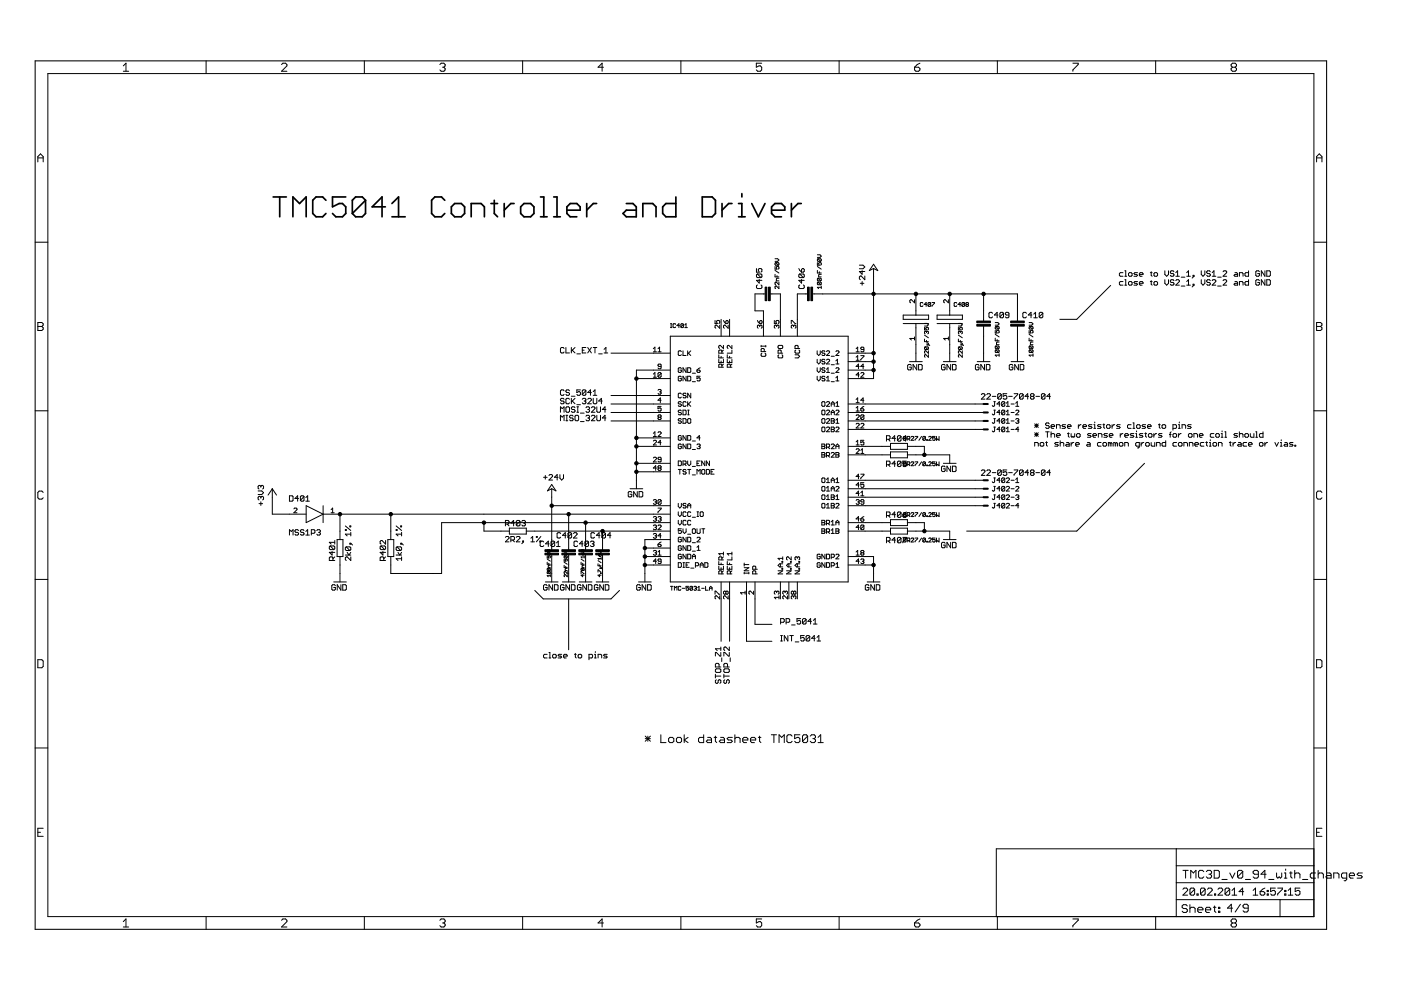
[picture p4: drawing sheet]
<svg xmlns="http://www.w3.org/2000/svg" width="420mm" height="297mm" viewBox="0 0 420 297" stroke-linecap="round" stroke-linejoin="round" font-family="sans-serif">
<g fill="none" stroke="#000" stroke-width=".51">
<path d="M81.9 59h4M83.9 59v6M103.7 59h-4v3l2-1h1l1 1v2l-1 1h-2l-1-1M162.1 59h1v6M166.1 59h.9v6M202.7 59v6h-3l-1-1v-2l1-1h3M210.6 59h3l1 1v4l-1 1h-3zM222.5 58v1M87.8 65v-6l2 2 2-2v6M97.7 60l-.9-1h-2l-1 1v4l1 1h2l.9-1M109.6 60l-1-1h-1.9l-1 1v4M109.6 60v4l-1 1h-1.9l-1-1"/>
<path d="M109.6 60l-3.9 4M115.6 62h-4l3-3v6M117.5 65h4M117.5 61l2-2v6M133.4 60l-1-1h-2l-1 1v4l1 1h2l1-1M135.4 62l1-1h1.9l1 1v2l-1 1h-1.9l-1-1zM141.3 65v-4h3l1 1v3M147.2 61h2M148.2 60v4l1 1M151.2 61v4M154.2 61h-1l-2 2M156.1 62l1-1h2l1 1v2l-1 1h-2l-1-1z"/>
<path d="M162.1 65h2M166.1 65h1.9M170 63h4v-1l-1-1h-2l-1 1v2l1 1h2M176 61v4M178.9 61h-1l-1.9 2M187.8 61h2l1 1v3h-3l-1-1 1-1h3M192.8 65v-4h2.9l1 1v3M216.5 61v4M219.5 61h-1l-2 2M221.5 65h2M221.5 61h1v4M225.4 61l2 4 2-4"/>
<path d="M231.4 63h4v-1l-1-1h-2l-1 1v2l1 1h2M237.3 61v4M240.3 61h-1l-2 2"/>
</g>
<g fill="none" stroke="#000" stroke-width=".3">
<path d="M37 19.7l.8-.8v2.5M61.8 18.2v3.9M84.4 19.3l.4-.4h.8l.4 .4v.4l-1.6 1.7h1.6M109.3 18.2v3.9M131.9 19.3l.4-.4h.8l.4 .4v.4l-.4 .5M156.7 18.2v3.9M204.2 18.2v3.9M228.4 18.9h-1.6v1.3l.8-.5h.4l.4 .5v.8l-.4 .4h-.8l-.4-.4M251.7 18.2v3.9M275.9 18.9l-.8 .4-.8 .9M299.1 18.2v3.9M321.8 18.9h1.5v.4l-1.5 1.7v.4"/>
<path d="M346.6 18.2v3.9M14.4 22.1h379.6v252.6h-379.6zM37 21.4h1.6M132.7 20.2h.4M133.1 20.2l.4 .4v.4l-.4 .4h-.8l-.4-.4M181 20.2h-1.6l1.2-1.3v2.5M274.3 20.2h1.2l.4 .4v.4l-.4 .4h-.8l-.4-.4zM369.6 20.2l-.4 .4v.4l.4 .4h.8l.4-.4v-.4l-.4-.4M369.6 20.2l-.4-.5v-.4l.4-.4h.8l.4 .4v.4l-.4 .5M369.6 20.2h.8M11.3 48.5v-1.6l.8-.8 .9 .8v1.6M11.3 47.3h1.7"/>
<path d="M394.8 48.5v-1.6l.8-.8 .9 .8v1.6M394.8 47.3h1.7M10.5 72.6h3.9M232.4 79.9v.8h.6l-.2-.4 .2-.4 .6 .2-.2 .6M232.4 77.6h.8l.4 .3-.4 .4h-.8M232.6 78.7h.8l.2 .2-.2 .6M232.6 78.7l-.2 .6 .2 .2h.8M232.6 78.7l.8 .8M245.1 78.7v.8h.6l-.2-.4 .2-.4 .6 .2-.2 .6M245.1 79.9l1.2 .8M245.1 76.4h.8l.4 .4-.4 .4h-.8M245.3 77.6l-.2 .1 .2 .6h.8"/>
<path d="M245.3 77.6h.8l.2 .1-.2 .6M245.3 77.6l.8 .7M257.7 79.5h1.1l.6 .5-.6 .6h-1.1M262 79.2l1.2 1.9-1.2-.6-1.3 .6zM394 72.6h3.8M11.3 96.7h1.3l.4 .4v.4l-.4 .4 .4 .4v.4l-.4 .4h-1.3zM11.3 97.9h1.3M201.1 97h.4M201.1 98.2h.4M201.3 97v1.2M202.6 97.2l-.2-.2-.6 .2v.8l.2 .2 .6-.2M203.8 97.6h-.8l.6-.6v1.2"/>
<path d="M205 97.2l-.2-.2-.6 .2v.8M205 97.2v.8l-.2 .2-.6-.2M205 97.2l-.8 .8M205.4 97.4l.3-.4v1.2M205.4 98.2h.7M214.4 96.1v.9h.7l-.2-.5 .2-.4 .7 .2-.2 .7M215.8 97.5v.9l-.9-.9-.5 .2 .3 .7M216.3 95.7v5.1M217 96.1l.7 .9M217.7 96.3l.2-.2 .5 .2-.3 .7h-.4zM218.4 97.5v.9l-1-.9-.4 .2 .2 .7M218.8 95.7v5.1"/>
<path d="M226.9 80.5v1.1h.8l-.3-.8 .3-.3h.5l.3 .3v.5l-.3 .3M227.1 82.1h1.1l.3 .3v.6l-.3 .2M227.1 85.4l-.2 .3v.5l.2 .3h1.1l.3-.3v-.5l-.3-.3M227.1 82.1l-.2 .3v.6l.2 .2h1.1M227.1 82.1l1.1 1.1M227.1 96.1l.7 .9M227.7 83.8v1.1l-.8-.9h1.6M227.8 97.7l-.2-.2-.5 .2 .3 .7M227.8 97.7l.3-.2 .4 .2-.2 .7M227.8 96.3l.3-.2 .4 .2-.2 .7h-.5zM227.8 97.7v.2M229.5 88.1h-3.1v5.1h2.6v7.6"/>
<path d="M231 88.1h3v12.7M232.2 96.1v.9h.7l-.2-.5 .2-.4 .7 .2-.2 .7M232.4 82.2v.8h1.2M232.4 81l1.2 .8M232.9 97.7l.3-.2 .4 .2-.2 .7M232.9 97.7l-.2-.2-.5 .2 .3 .7M232.9 97.7v.2M233 82.6v.4M233.6 84.6v.7l-.8-.7-.4 .2 .2 .5M233.6 85.7v.8l-.8-.8-.4 .2 .2 .6M233.6 83.4l-.8 .2v.6h.8M237.3 97v-.9l1.4 .9"/>
<path d="M238 97.7l-.2-.2-.5 .2 .2 .7M238 97.7l.2-.2 .5 .2-.2 .7M238 97.7v.2M239.6 80.5l.8 1.1M239.8 85.4l-.2 .3v.5l.2 .3h1.1l.3-.3v-.5l-.3-.3M239.8 82.1l-.2 .3v.6l.2 .2h1.1M239.8 82.1h1.1l.3 .3v.6l-.3 .2M239.8 82.1l1.1 1.1M240.4 80.8l.5-.3 .3 .3v.5l-.3 .3h-.5zM240.4 83.8v1.1l-.8-.9h1.6M242.2 88.1h-3.1v12.7M243.7 88.1h61.4v8.1"/>
<path d="M245.1 81v.8h1.2M245.3 84.6h.8l.2 .2-.2 .5M245.3 83.4l-.2 .6 .2 .2h.8M245.3 83.4h.8l.2 .2-.2 .6M245.3 84.6l-.2 .6 .2 .1h.8M245.3 84.6l.8 .7M245.3 83.4l.8 .8M245.7 81.4v.4M246.3 82.2l-.8 .2v.6h.8M246.3 86.1h-1.2l.4 .4M246.3 85.7v.8M258 84.9h1.1"/>
<path d="M258.6 81.1v1.1l-.9-.8h1.7M258.6 84.4v1.1M259.4 82.7v1.1l-1.1-1.1-.6 .3v.6l.3 .2M262 80.5v33h-7.6M270.9 94.4h7.6v1.3h-7.6zM270.9 97h7.6M274.3 89.8v1l-1-1-.4 .3 .2 .7M274.7 88.1v6.3M274.7 97v11.4M276.8 90.9l-.2-.2-.6 .2v.8l.2 .1 .6-.1M277.3 98.1v.8h.6l-.3-.4 .3-.4 .5 .2-.2 .6M277.3 96.9h.7l.4 .4-.4 .4h-.7"/>
<path d="M277.9 99.5l.1-.2 .4 .2-.2 .6M277.9 99.5l-.3-.2-.3 .2 .2 .6M277.9 99.5v.2M277.9 91.3h-.7l.5-.6v1.1M279.1 90.9l-.2-.2-.6 .2v.8M279.1 90.9v.8l-.2 .1-.6-.1M279.1 90.9l-.8 .8M279.5 90.7h.8l-.8 1.1M281 94.4h7.6v1.3h-7.6zM281 97h7.6M284.4 89.8v1l-.9-1-.5 .3 .3 .7M284.8 88.1v6.3"/>
<path d="M284.8 97v11.4M286.9 90.9l-.2-.2-.5 .2v.8l.1 .1 .6-.1M287.4 98.1v.8h.6l-.2-.4 .2-.4 .6 .2-.2 .6M287.4 96.9h.8l.4 .4-.4 .4h-.8M288 99.5l.2-.2 .4 .2-.2 .6M288 99.5l-.2-.2-.4 .2 .2 .6M288 99.5v.2M288.1 91.3h-.8l.6-.6v1.1M289.3 90.9l-.2-.2-.6 .2v.8M289.3 90.9v.8l-.2 .1-.6-.1M289.3 90.9l-.8 .8M289.9 91.3l-.2-.2 .2-.4 .5 .2-.2 .4"/>
<path d="M289.9 91.3l-.2 .2 .2 .3 .5-.1-.2-.4M289.9 91.3h.3M295 88.1v8.1M295 97.7v10.7M297.7 93.9l-.3-.3h-.5l-.3 .3v1.1l.3 .2h.5l.3-.2M298.5 99v.8h.5l-.1-.4 .1-.4 .6 .2-.2 .6M298.5 96.7h.8l.3 .4-.3 .4h-.8M298.7 97.9l-.2 .2 .2 .5h.7M298.7 97.9h.7l.2 .2-.2 .5M298.7 97.9l.7 .7M299.3 94.4h-1.1l.8-.8v1.6M300.9 93.9l-.2-.3h-.6l-.2 .3v1.1"/>
<path d="M300.9 93.9v1.1l-.2 .2h-.6l-.2-.2M300.9 93.9l-1 1.1M302.6 94.4h-.8l-.3-.2 .3-.6h.5l.3 .3v1.1l-.3 .2h-.5l-.3-.2M305.1 97.7v10.7M307.8 93.9l-.2-.3h-.6l-.3 .3v1.1l.3 .2h.6l.2-.2M308.6 99v.8h.6l-.2-.4 .2-.4 .6 .2-.2 .6M308.6 96.7h.8l.4 .4-.4 .4h-.8M308.8 97.9l-.2 .2 .2 .5h.8M308.8 97.9h.8l.2 .2-.2 .5M308.8 97.9l.8 .7M309.5 94.4h-1.1l.8-.8v1.6M310 95.2h1.1"/>
<path d="M310 94.2l.6-.6v1.6M312.7 93.9v1.1l-.2 .2h-.6l-.2-.2M312.7 93.9l-.2-.3h-.6l-.2 .3v1.1M312.7 93.9l-1 1.1M333.1 85.6l-10.2 10.1h-5.1M336.8 81.7h-.8l-.3 .3v.5l.3 .3h.8M336.8 84.4h-.8l-.3 .3v.5l.3 .3h.8M337.3 82.8h.6M337.3 81.2h.3v1.6M337.3 83.8h.3v1.7M337.3 85.5h.6M338.4 84.7l.3-.3h.5l.3 .3v.5l-.3 .3h-.5l-.3-.3z"/>
<path d="M338.7 81.7h.5l.3 .3v.5l-.3 .3h-.5l-.3-.3v-.5zM341.1 81.7h-.8l-.2 .3 1 .5-.2 .3h-.8M341.1 84.4h-.8l-.2 .3 1 .5-.2 .3h-.8M341.7 82.3h1.1l-.3-.6h-.5l-.3 .3v.5l.3 .3h.5M341.7 84.9h1.1l-.3-.5h-.5l-.3 .3v.5l.3 .3h.5M345 81.7h.5M345 84.4h.5M345.2 81.4v1.1l.3 .3M345.2 84.1v1.1l.3 .3M346.3 81.7h.6l.3 .3v.5l-.3 .3h-.6l-.2-.3v-.5zM346.3 84.4h.6l.3 .3v.5l-.3 .3h-.6l-.2-.3v-.5zM349.3 81.2v1.1l.6 .5 .5-.5v-1.1"/>
<path d="M349.3 83.8v1.1l.6 .6 .5-.6v-1.1M352.1 81.4l-.3-.2h-.6l-.2 .5 .2 .3h.6l.3 .5-.3 .3h-.6l-.2-.3M352.1 84.1l-.3-.3h-.6l-.2 .6 .2 .3h.6l.3 .5-.3 .3h-.6l-.2-.3M352.6 82.8h1.1M352.6 81.7l.6-.5v1.6M352.6 84.1l.3-.3h.5l.3 .3v.3l-1.1 1.1h1.1M354.2 83.1h1.1M354.2 85.7h1.1M355.9 82.8h1.1M355.9 81.7l.5-.5v1.6M355.9 84.4l.5-.6v1.7M355.9 85.5h1.1"/>
<path d="M357.8 82.5h.3v.3h-.3zM357.8 85.2h.3v.3h-.3zM358.1 82.8l-.6 .6M358.1 85.5l-.6 .5M360.3 81.2v1.1l.5 .5 .5-.5v-1.1M360.3 83.8v1.1l.5 .6 .5-.6v-1.1M363 81.4l-.3-.2h-.5l-.3 .2 .3 .6h.5l.3 .3-.3 .5h-.5l-.3-.3M363 84.1l-.3-.3h-.5l-.3 .3 .3 .6h.5l.3 .2-.3 .6h-.5l-.3-.3M363.5 82.8h1.1M363.5 81.7l.6-.5v1.6M363.5 84.1l.3-.3h.5l.3 .3v.3l-1.1 1.1h1.1M365.2 83.1h1"/>
<path d="M365.2 85.7h1M366.8 81.4l.3-.2h.5l.3 .2v.3l-1.1 1.1h1.1M366.8 84.1l.3-.3h.5l.3 .3v.3l-1.1 1.1h1.1M370.4 81.7h.5l.3 .3v.8h-.8l-.3-.3 .3-.2h.8M370.4 84.4h.5l.3 .3v.8h-.8l-.3-.3 .3-.3h.8M371.7 82.8v-1.1h.8l.3 .3v.8M371.7 85.5v-1.1h.8l.3 .3v.8M374.4 81.2v1.6h-.8l-.2-.3v-.5l.2-.3h.8M374.4 83.8v1.7h-.8l-.2-.3v-.5l.2-.3h.8M377.7 81.4l-.3-.2h-.5l-.3 .2v1.1l.3 .3h.5l.3-.3v-.5h-.5M377.7 84.1l-.3-.3h-.5l-.3 .3v1.1l.3 .3h.5l.3-.3v-.5h-.5M379.3 81.2v1.6l-1-1.6v1.6"/>
<path d="M379.3 83.8v1.7l-1-1.7v1.7M379.9 81.2h.8l.3 .2v1.1l-.3 .3h-.8zM379.9 83.8h.8l.3 .3v1.1l-.3 .3h-.8zM394.8 96.7h1.2l.5 .4v.4l-.5 .4 .5 .4v.4l-.5 .4h-1.2zM394.8 97.9h1.2M169.2 104.4l-.3-.2h-.5l-.3 .2v1.1l.3 .3h.5l.3-.3M169.2 117.1l-.3-.2h-.5l-.3 .2v1.1l.3 .3h.5l.3-.3M169.2 119.7l-.3-.3h-.5l-.3 .5 .3 .3h.5l.3 .6-.3 .2h-.5l-.3-.2M169.7 104.2v1.6h1.1M170.8 117.1l-.3-.2h-.5l-.3 .2 .3 .6h.5l.3 .2-.3 .6h-.5l-.3-.3M170.8 119.7l-.3-.3h-.5l-.3 .3v1.1l.3 .2h.5l.3-.2M171.3 104.2v1.6"/>
<path d="M171.3 119.4v1.6M171.3 118.8h1.1M171.6 105l.8 .8M172.4 119.4l-1.1 1.1M172.4 104.2l-1.1 1M173 106.1h1.1M174.1 116.9h-1.1v.8l.5-.3 .6 .3v.5l-.3 .3h-.5l-.3-.3M174.6 119.7l.3-.3h.6l.2 .3-.2 .5M174.6 105h.6M175.7 104.2h-1.1v1.6h1.1M175.7 117.1l-.2-.2h-.6l-.3 .2v1.1M175.7 117.1v1.1l-.2 .3h-.6l-.3-.3"/>
<path d="M175.7 117.1l-1.1 1.1M176.3 119.7l.2-.3h.6l.3 .3v.2l-1.1 1.1h1.1M176.3 104.2l1.1 1.6M177.4 117.7h-1.1l.8-.8v1.6M177.4 104.2l-1.1 1.6M177.9 119.4v1.4l.3 .2h.5l.3-.2v-1.4M177.9 118.5h1.1M177.9 117.4l.5-.5v1.6M177.9 104.2h1.1M178.4 104.2v1.6M179.5 106.1h1.1M181.2 105.8h1.1"/>
<path d="M181.2 104.7l.5-.5v1.6M183.2 118.6h17.8M183.2 105.9h17.8M190.9 113.5h10.1M195.9 104.5l.5-.4v1.4M195.9 112.1l.5-.4v1.4M195.9 105.5h1M195.9 113.1h1M197.3 117l.7-.3 .3 .3-.3 .5M197.3 105.5h1M197.3 104.5l.5-.4v1.4M197.8 117.5h.2"/>
<path d="M198 117.5l.3 .2-.3 .5-.7-.3M198.3 111.9l-.7-.2-.3 .2v.9M198.3 111.9v.9l-.3 .3-.7-.3M198.3 109.8h-.7l-.3-.2 .3-.5 .7 .3v.9l-.3 .2-.7-.2M198.3 120h-1l.7-.7v1.4M198.3 111.9l-1 .9M201 110.9h-10.1v35.6M201 100.8h53.4v73.6h-53.4zM204.3 105.4l-.2-.2-.7 .2v.9l.2 .3 .7-.3M204.3 110.5l-.2-.3-.7 .3v.9l.2 .2 .7-.2v-.5h-.4M204.3 113l-.2-.2-.7 .2v.9l.2 .3 .7-.3v-.4h-.4M204.3 118.1l-.2-.2-.7 .2v.9l.2 .3 .7-.3"/>
<path d="M204.8 105.2v1.4h1M205.8 118.1l-.7-.2-.3 .4 .7 .3 .3 .4-.3 .3-.7-.3M205.8 110.2v1.4l-1-1.4v1.4M205.8 112.8v1.4l-1-1.4v1.4M206.2 112.8h.7l.3 .2v.9l-.3 .3h-.7zM206.2 105.2v1.4M206.2 110.2h.7l.3 .3v.9l-.3 .2h-.7zM206.5 105.9l.7 .7M207.2 105.2l-1 .9M207.2 117.9v1.4l-1-1.4v1.4M207.6 114.4h1M207.6 111.9h1"/>
<path d="M209 110.9h.7l.3 .5-.7 .2-.3-.2zM210 112.8h-1v.7l.5-.3 .5 .3-.3 .7-.7-.3M210 110.2l-1 .7M215.6 106.3v1h1.4M215.6 107.7v1h1.4v-1M216.3 106.8v.5M216.3 108.2v.5M216.5 105.9v-.7l-.7-.3-.2 .3v.7h1.4M216.5 110.1v-.7l-.7-.3-.2 .3v.7h1.4M217 103.5v1l-1-1-.4 .3 .2 .7M217 109.1l-.5 .5M217 104.9l-.5 .5"/>
<path d="M218.1 106.3v1h1.4M218.1 107.7v1h1.4v-1M218.8 106.8v.5M218.8 108.2v.5M219 110.1v-.7l-.7-.3-.2 .3v.7h1.4M219.5 104.9v1h-1.4M219.5 103.5v1l-.9-1-.5 .3 .2 .7M219.5 109.1l-.5 .5M228.3 103.5v.5M228.3 103.8h1.4M228.5 105.9l-.2 .2 .2 .7h.9l.3-.2-.3-.7M229.2 105.4v-.7l-.7-.2-.2 .2v.7h1.4"/>
<path d="M229.7 103.5v.5M233.3 103.8l.3-.3h.9l.2 .7-.2 .3h-.9zM233.6 106.3l-.3 .3 .3 .7h.9l.2-.3-.2-.7M234.3 105.9v-.7l-.7-.3-.3 .3v.7h1.4M238.4 106.3h1l.4 .5-.4 .5h-1M238.7 104.9l-.3 .3 .3 .7h.9l.2-.3-.2-.7M239.4 104.5v-.7l-.7-.3-.3 .3v.7h1.4M245.1 107.7v.9l.4 .5 .5-.5v-.9M245.1 105.2v.9l.4 .5 .5-.5v-.9M245.1 110.2v1l.4 .4 .5-.4v-1M245.1 112.8v.9l.4 .5 .5-.5v-.9M247.4 105.4l-.2-.2-.7 .2 .2 .5 .7 .2-.2 .5-.7-.3"/>
<path d="M247.4 107.9l-.2-.2-.7 .2 .2 .5 .7 .2-.2 .5-.7-.2M247.4 110.5l-.2-.3-.7 .3 .2 .4 .7 .3-.2 .4-.7-.2M247.4 113l-.2-.2-.7 .2 .2 .5 .7 .2-.2 .5-.7-.3M247.9 105.4l.2-.2 .7 .2-.9 1.2h.9M247.9 107.9l.2-.2 .7 .2-.9 1.2h.9M247.9 113.2l.4-.4v1.4M247.9 110.7l.4-.5v1.4M247.9 114.2h.9M247.9 111.6h.9M249.3 114.4h.9M249.3 111.9h.9M249.3 109.3h.9"/>
<path d="M249.3 106.8h.9M250.7 105.4l.2-.2 .7 .2-.9 1.2h.9M250.7 110.5l.2-.3 .7 .3-.9 1.1h.9M250.7 108.2l.4-.5v1.4M250.7 113.2l.4-.4v1.4M250.7 114.2h.9M250.7 109.1h.9M254.4 105.9h7.6M254.4 110.9h7.6M254.4 108.4h7.6M256.8 107.1l.4-.5v1.4M256.8 104.5l.4-.4v1.4"/>
<path d="M256.8 119.7l.4-.4v1.4M256.8 105.5h.9M256.8 108h.9M257.7 109.8h-.9l.7-.7v1.4M257.7 112.4h-.9l.7-.7v1.4M258.1 111.9l.3-.2 .7 .2-1 1.2h1M258.1 106.6h1l-1 1.4M259.1 104.8h-.7l-.3-.3 .3-.4 .7 .2v.9l-.3 .3-.7-.3M259.1 109.8h-1l.7-.7v1.4M259.1 120h-1l.7-.7v1.4M272.8 108.4h3.8M273.3 109.5l-.3-.3h-.5l-.3 .3v1.1l.3 .3h.5l.3-.3v-.6h-.5"/>
<path d="M274.3 101.5h-1.4l.4 .4M274.3 101v.9M274.9 109.2v1.7l-1.1-1.7v1.7M275.5 109.2h.8l.3 .3v1.1l-.3 .3h-.8zM277.3 101.6v.8h1.1M277.3 100.5l1.1 .7M277.5 104h.7l.2 .2-.2 .6M277.5 104l-.2 .2 .2 .6h.7M277.5 104l.7 .8M277.9 102.8l.5 .2-.2 .4M277.9 103.4l.9 .2M277.9 102v.4"/>
<path d="M278.4 105.1v.8l-.8-.8-.3 .2 .2 .6M278.4 106.3v.8l-.8-.8-.3 .2 .2 .6M282.9 108.4h3.8M283.4 109.5l-.2-.3h-.6l-.2 .3v1.1l.2 .3h.6l.2-.3v-.6h-.5M284.4 101.5h-1.4l.5 .4M284.4 101v.9M285.1 109.2v1.7l-1.1-1.7v1.7M285.6 109.2h.8l.3 .3v1.1l-.3 .3h-.8zM287.4 101.6v.8h1.2M287.4 100.5l1.2 .7M287.6 104l-.2 .2 .2 .6h.8M287.6 104h.8l.2 .2-.2 .6"/>
<path d="M287.6 104l.8 .8M288 103.4h.8l.2 .2M288 102.8l.6 .2-.2 .4M288 102v.4M288.6 106.3v.8l-.8-.8-.4 .2 .2 .6M288.6 105.1v.8l-.8-.8-.4 .2 .2 .6M293.1 108.4h3.8M293.6 109.5l-.3-.3h-.5l-.3 .3v1.1l.3 .3h.5l.3-.3v-.6h-.5M294.3 118.3l.3-.3h.5l.3 .3v.2l-1.1 1.1h1.1M295.3 109.2v1.7l-1.1-1.7v1.7M295.8 109.2h.8l.3 .3v1.1l-.3 .3h-.8zM295.9 118.3l.3-.3h.6l.2 .3v.2l-1.1 1.1h1.1"/>
<path d="M297.6 118.8h1.1M298.5 101.4v.8h1.1M298.5 100.2l1.1 .8M298.7 104.9l-.2 .2 .2 .6h.7M298.7 103.7h.7l.2 .2-.2 .6M298.7 104.9h.7l.2 .2-.2 .6M298.7 103.7l-.2 .2 .2 .6h.7M298.7 104.9l.7 .8M298.7 103.7l.7 .8M299 101.8v.4M299.6 106.4h-1.1l.4 .4M299.6 106v.8"/>
<path d="M299.6 102.5h-.6l-.1 .2v.6h.7M300.3 118.3v1.1l-.3 .2h-.5l-.3-.2M300.3 118.3l-.3-.3h-.5l-.3 .3v1.1M300.3 118.3l-1.1 1.1M301.9 118h-1.1v.8l.9-.3 .2 .3v.6l-.2 .2h-.6l-.3-.2M302.5 118.8h1.1M303.2 108.4h3.8M303.8 109.5l-.3-.3h-.5l-.3 .3v1.1l.3 .3h.5l.3-.3v-.6h-.6M304.1 118h1.1v.3l-1.1 1.1v.2M305.4 109.2v1.7l-1.1-1.7v1.7M306 109.2h.8l.2 .3v1.1l-.2 .3h-.8zM306.9 118.3l-.3-.3h-.6l-.2 .3v1.1"/>
<path d="M306.9 118.3v1.1l-.3 .2h-.6l-.2-.2M306.9 118.3l-1.1 1.1M308.5 118.8h-1.1l.8-.8v1.6M308.6 101.4v.8h1.2M308.6 100.2l1.2 .8M308.8 104.9l-.2 .2 .2 .6h.8M308.8 104.9h.8l.2 .2-.2 .6M308.8 103.7l-.2 .2 .2 .6h.8M308.8 103.7h.8l.2 .2-.2 .6M308.8 104.9l.8 .8M308.8 103.7l.8 .8M309.2 101.8v.4"/>
<path d="M309.3 118.8l-.3 .3 .3 .5h.5l.3-.2-.3-.6M309.3 118.8l-.3-.3 .3-.5h.5l.3 .3-.3 .5M309.3 118.8h.5M309.8 106.4h-1.2l.4 .4M309.8 102.5h-.6l-.2 .2v.6h.8M309.8 106v.8M310.7 118.8h1.1M313.4 118.3v1.1l-.3 .2h-.5l-.3-.2M313.4 118.3l-.3-.3h-.5l-.3 .3v1.1M313.4 118.3l-1.1 1.1M315 118.8h-1.1l.9-.8v1.6M10.5 123.1h3.9"/>
<path d="M168.1 123.6v-1.7l.5 .6 .6-.6v1.7M168.1 126.1v-1.6l.5 .5 .6-.5v1.6M169.7 122.2l.3-.3h.5l.3 .3v1.1l-.3 .3h-.5l-.3-.3zM169.7 126.1h.6M169.7 124.5h.6M170 124.5v1.6M171.6 120.2l.8 .8M171.9 124.8l-.3-.3h-.5l-.3 .5 .3 .3h.5l.3 .5-.3 .3h-.5l-.3-.3M172.4 122.2l-.2-.3h-.6l-.3 .6 .3 .2h.6l.2 .6-.2 .3h-.6l-.3-.3M172.7 124.5h.5l.3 .3v1l-.3 .3h-.5l-.3-.3v-1zM173 121.3h1.1M173 121.9h.5"/>
<path d="M173 123.6h.5M173.3 121.9v1.7M174.1 123.8h1.1M174.1 126.4h1.1M175.2 120.2h.3M175.5 120.2l.2 .3-.2 .5h-.6l-.3-.2M175.7 124.8l.3-.3h.5l.3 .3-.3 .5M175.7 122.2l.3-.3h.5l.3 .3-.3 .5M176.3 122.7h.2M176.3 125.3h.2M176.5 122.7l.3 .3-.3 .6h-.5l-.3-.3M176.5 125.3l.3 .3-.3 .5h-.5l-.3-.3"/>
<path d="M177.4 124.8l.2-.3h.6l.2 .3v.2l-1 1.1h1M177.4 122.2l.2-.3h.6l.2 .3v.3l-1 1.1h1M179 121.9v1.4l.3 .3h.5l.3-.3v-1.4M179 124.5v1.3l.3 .3h.5l.3-.3v-1.3M180.6 120.2h-1.1l.9-.8v1.6M181.7 122.7h-1.1l.8-.8v1.7M181.7 125.3h-1.1l.8-.8v1.6M183.2 121.1h17.8M183.2 123.6h17.8M183.2 126.2h17.8M190.9 133.8h10.1M190.9 138.9h10.1"/>
<path d="M190.9 131.3h10.1M195.9 130.8h1M195.9 132.2l.3-.2 .7 .2-1 1.2h1M195.9 137.3l.3-.2 .7 .2-1 1.2h1M195.9 129.9l.5-.5v1.4M197.3 129.7l.3-.3 .7 .3-1 1.1h1M197.6 125.1l-.3-.3 .3-.4 .7 .2-.3 .5M197.6 125.1l-.3 .2 .3 .5 .7-.3-.3-.4M197.6 125.1h.4M198.3 137.8h-.7l-.3-.3 .3-.4 .7 .2v.9l-.3 .3-.7-.3M198.3 121.8h-1v.7l.7-.2 .3 .7-.3 .2-.7-.2M198.3 132.7h-1l.7-.7v1.4"/>
<path d="M203.4 138.2h.7l.2 .2v.9l-.2 .3h-.7zM204.3 130.8l-.2-.2-.7 .2v.9l.2 .3 .7-.3v-.4h-.4M204.3 120.6l-.7-.2-.2 .5 .7 .2 .2 .5-.2 .2-.7-.2M204.3 123.2l-.7-.3-.2 .5 .7 .2 .2 .5-.2 .2-.7-.2M204.3 125.7l-.7-.2-.2 .4 .7 .3 .2 .4-.2 .3-.7-.3M204.3 133.3l-.2-.2-.7 .2v1l.2 .2 .7-.2v-.5h-.4M204.8 122.9h.7l.3 .3v.9l-.3 .2h-.7zM204.8 125.5h.7l.3 .2v.9l-.3 .3h-.7zM204.8 139.1h.7l.3-.7-.3-.2h-.7v1.4M205.3 139.1l.5 .5M205.8 130.6v1.4l-1-1.4v1.4M205.8 133.1v1.4l-1-1.4v1.4"/>
<path d="M205.8 120.6l-.3-.2-.7 .2v1l.3 .2 .7-.2M206.2 130.6h.7l.3 .2v.9l-.3 .3h-.7zM206.2 124.3h.5M206.2 122.9h.5M206.2 125.7l.3-.2 .7 .2v.9l-.3 .3-.7-.3zM206.2 133.1h.7l.3 .2v1l-.3 .2h-.7zM206.2 120.4v1.4M206.2 138.2v.9l.5 .5 .5-.5v-.9M206.5 121.1l.7 .7M206.5 122.9v1.4M207.2 120.4l-1 .9M207.6 139.8h1"/>
<path d="M207.6 134.7h1M207.6 132.2h1M209 133.3l.7-.2 .3 .2-.3 .5M209 138.9h.5M209.5 133.8h.2M209.7 133.8l.3 .2-.3 .5-.7-.2M210 138.2h-1v1.4h1M210 131.3h-1l.7-.7v1.4M211.4 138.2v1.4l-1-1.4v1.4M212.8 138.2v1.4l-1-1.4v1.4M246.5 128.2l.2-.2 .7 .2v1l-.2 .2-.7-.2zM246.5 133.1h.7l.2 .2-.2 .5 .2 .5-.2 .2h-.7z"/>
<path d="M246.5 120.6l.2-.2 .7 .2v1l-.2 .2-.7-.2zM246.5 123.2l.2-.3 .7 .3v.9l-.2 .2-.7-.2zM246.5 125.7l.2-.2 .7 .2v.9l-.2 .3-.7-.3zM246.5 135.6h.7l.2 .3-.2 .4 .2 .5-.2 .2h-.7zM246.5 133.8h.7M246.5 136.3h.7M247.9 128.2l.2-.2 .7 .2-.9 1.2h.9M247.9 120.6l.2-.2 .7 .2-.9 1.2h.9M247.9 123.2l.2-.3 .7 .3-.9 1.1h.9M247.9 125.7l.2-.2 .7 .2-.9 1.2h.9M247.9 134h.7l.2-.7-.2-.2h-.7v1.4M247.9 136.6h.7l.2-.7-.2-.3h-.7v1.4"/>
<path d="M248.3 134l.5 .5M248.3 136.6l.5 .4M249.3 128h.7l.2 .2-.2 .5 .2 .5-.2 .2h-.7zM249.3 125.5h.7l.2 .2-.2 .5 .2 .4-.2 .3h-.7zM249.3 133.3l.2-.2 .7 .2-.9 1.2h.9M249.3 135.9l.2-.3 .7 .3-.9 1.1h.9M249.3 121.1h.9M249.3 123.6h.9M249.3 126.2h.7M249.3 128.7h.7M249.3 121.8v-.9l.4-.5 .5 .5v.9M249.3 124.3v-.9l.4-.5 .5 .5v.9"/>
<path d="M250.7 128.2l.2-.2 .7 .2-.9 1.2h.9M250.7 121.8h.9M250.7 123.2l.2-.3 .7 .3-.9 1.1h.9M250.7 126.9h.9M250.7 134.5v-.9l.4-.5 .5 .5v.9M250.7 135.6h.7l.2 .3-.2 .4 .2 .5-.2 .2h-.7zM250.7 133.8h.9M250.7 136.3h.7M250.7 120.9l.4-.5v1.4M250.7 125.9l.4-.4v1.4M254.4 121.1h40.6M254.4 123.6h40.6"/>
<path d="M254.4 126.2h40.6M254.4 128.7h40.6M254.4 133.8h12.7M254.4 136.3h12.7M256.8 122.3l.4-.5v1.4M256.8 124.6l.2-.2 .7 .2-.9 1.2h.9M256.8 127.1l.2-.2 .7 .2-.9 1.2h.9M256.8 134.7l.2-.2 .7 .2-.9 1.2h.9M256.8 132.4l.4-.4v1.4M256.8 133.4h.9M256.8 120.7h.9M256.8 123.2h.9"/>
<path d="M258.1 135l.5-.5v1.4M258.1 122.5h.7l.3 .5-.7 .2zM258.1 127.1l.3-.2 .7 .2-1 1.2h1M258.1 135.9h1M259.1 132h-1v.7l.5-.3 .5 .3-.3 .7-.7-.3M259.1 124.6l-.3-.2-.7 .2v.9M259.1 124.6v.9l-.3 .3-.7-.3M259.1 121.8l-1 .7M259.1 124.6l-1 .9M265.9 131.7h.8l.2-.3v-.5l-.2-.3h-.8v1.6M265.9 139.3h.8l.2-.3v-.5l-.2-.3h-.8v1.6M266.4 139.3l.5 .5"/>
<path d="M266.4 131.7l.5 .5M267.1 132.9h5v1.8h-5zM267.1 135.4h5v1.8h-5zM268.6 131.4h-1.1l.8-.8v1.6M268.6 139h-1.1l.8-.8v1.6M270.2 130.9l-.3-.3h-.5l-.3 .3v1.1M270.2 138.5l-.3-.3h-.5l-.3 .3v1.1M270.2 130.9v1.1l-.3 .2h-.5l-.3-.2M270.2 138.5v1.1l-.3 .2h-.5l-.3-.2M270.2 138.5l-1.1 1.1M270.2 130.9l-1.1 1.1M271.7 131l-.2-.2-.6 .2v.8"/>
<path d="M271.7 138.6l-.2-.2-.6 .2v.8M271.7 131v.8l-.2 .2-.6-.2M271.7 138.6v.8l-.2 .2-.6-.2M271.7 138.6l-.8 .8M271.7 131l-.8 .8M271.8 138.2h-1v.8l.5-.2 .5 .2v.6l-.2 .2h-.6l-.2-.2M271.8 131.4h-1l.8-.8v1.6M272.1 131.6h.6l.2-.6-.8-.2v1.2M272.1 139.2h.6l.2-.6-.8-.2v1.2M272.1 133.8h5.1v2.5M272.1 136.3h12.7v2.6M272.5 139.2l.4 .4"/>
<path d="M272.5 131.6l.4 .4M273.2 131l.3-.2 .5 .2-.8 1h.8M273.2 138.6l.3-.2 .5 .2-.8 1h.8M274.4 130.8h.8l-.8 1.2M274.4 138.4h.8l-.8 1.2M276.4 138.4l-.8 1.2M276.4 130.8l-.8 1.2M277.5 131l-.2-.2-.5 .2v.8M277.5 138.6l-.2-.2-.5 .2v.8M277.5 131v.8l-.2 .2-.5-.2M277.5 138.6v.8l-.2 .2-.5-.2M277.5 138.6l-.7 .8"/>
<path d="M277.5 131l-.7 .8M277.9 131.8l.2 .2zM277.9 139.4l.2 .2zM278.5 131l.2-.2 .6 .2-.8 1h.8M278.5 138.6l.2-.2 .6 .2-.8 1h.8M280.5 130.8h-.8v.6l.4-.2 .4 .2-.2 .6-.6-.2M280.5 138.4h-.8v.6l.4-.2 .4 .2-.2 .6-.6-.2M280.9 130.8v1.2l.3-.4 .4 .4v-1.2M280.9 138.4v1.2l.3-.4 .4 .4v-1.2M282.9 138.9h3.8M283.4 140l-.2-.3h-.6l-.2 .3v1.1l.2 .3h.6l.2-.3v-.6h-.5M285.1 139.7v1.7l-1.1-1.7v1.7"/>
<path d="M285.6 139.7h.8l.3 .3v1.1l-.3 .3h-.8zM298 120.4h.5M298 122.9h.5M298 125.5h.5M298 128h.5M298.3 128v1.2l-.3 .2-.4-.2M298.3 120.4v1.2l-.3 .2-.4-.2M298.3 122.9v1.2l-.3 .2-.4-.2M298.3 125.5v1.1l-.3 .3-.4-.3M299.9 121.1h-.9l.7-.7v1.4M299.9 123.6h-.9l.7-.7v1.4M299.9 126.2h-.9l.7-.7v1.4"/>
<path d="M299.9 128.7h-.9l.7-.7v1.4M301.3 128.2v1l-.2 .2-.7-.2M301.3 125.7l-.9 .9M301.3 128.2l-.7-.2-.2 .2v1M301.3 120.6v1l-.2 .2-.7-.2M301.3 120.6l-.2-.2-.7 .2v1M301.3 123.2l-.2-.3-.7 .3v.9M301.3 125.7l-.2-.2-.7 .2v.9M301.3 123.2v.9l-.2 .2-.7-.2M301.3 125.7v.9l-.2 .3-.7-.3M301.3 120.6l-.9 1M301.3 123.2l-.9 .9"/>
<path d="M301.3 128.2l-.9 1M301.8 129.4h.9M301.8 121.8h.9M301.8 120.9l.5-.5v1.4M301.8 123.4l.5-.5v1.4M301.8 125.9l.5-.4v1.4M301.8 128.5l.5-.5v1.4M301.8 124.3h.9M301.8 126.9h.9M303.2 121.1h.9M303.2 123.6h.9M303.2 126.2h.9"/>
<path d="M303.2 128.7h.9M304.6 123.2l.2-.3 .7 .3-.9 1.1h.9M304.6 125.7l.7-.2 .2 .2-.2 .5M304.6 121.8h.9M304.6 120.9l.5-.5v1.4M305.1 126.2h.2M305.3 126.2l.2 .2-.2 .5-.7-.3M305.5 128.7h-.9l.7-.7v1.4M310.3 127l1.1 1.1M310.3 127.6h1.1M310.3 129.7l1.1 1.1M310.3 130.2h1.1"/>
<path d="M310.3 133.7v-1.1h.8l.3 .3v.8M310.9 127v1.1M310.9 129.7v1.1M311.4 127l-1.1 1.1M311.4 129.7l-1.1 1.1M312.2 132.6h.6l.2 .3v.6l-.2 .2h-.6l-.3-.2v-.6zM313.6 129.4h1.1M313.6 132.6h.5M313.8 132.4v1.1l.3 .2M314.1 129.4v1.7M314.7 127l-.3-.2h-.6l-.2 .5 .2 .3h.6l.3 .5-.3 .3h-.6l-.2-.3M315.2 127.8h1.1l-.3-.5h-.5l-.3 .3v.5l.3 .3h.5"/>
<path d="M315.2 129.4v1.7M315.2 130.2l.3-.2h.5l.3 .2v.9M316.8 130.5h1.1l-.2-.5h-.6l-.3 .2v.6l.3 .3h.6M316.8 128.4v-1.1h.9l.2 .3v.8M317.4 132.6h-.8l-.3 .3 .3 .3h.5l.3 .3-.3 .2h-.8M317.9 132.1v1.6M317.9 132.9l.3-.3h.5l.3 .3v.8M319.6 127.3h-.9l-.2 .3 .2 .2h.6l.3 .3-.3 .3h-.8M319.8 132.6h.6l.3 .3v.8h-.9l-.2-.2 .2-.3h.9M320.1 127.8h1.1l-.3-.5h-.5l-.3 .3v.5l.3 .3h.5M320.1 130h.6M320.4 129.7v1.1l.3 .3"/>
<path d="M321.2 130v.8l.3 .3 .3-.3 .2 .3 .3-.3v-.8M321.2 132.6v1.1M322 132.6h-.2l-.6 .6M322.6 133.2h1.1l-.3-.6h-.5l-.3 .3v.6l.3 .2h.5M323.1 130h.6l.2 .2v.6l-.2 .3h-.6l-.2-.3v-.6zM323.4 127.3v1.1M324.2 127.3h-.3l-.5 .5M324.8 127.8h1l-.2-.5h-.6l-.2 .3v.5l.2 .3h.6M326.1 132.6h.6l.2 .3v.8h-.8l-.2-.2 .2-.3h.8M327.2 130h-.8l-.3 .2 .3 .3h.5l.3 .3-.3 .3h-.8M327.5 127.3h-.8l-.3 .3 1.1 .5-.3 .3h-.8M327.8 130.5h1l-.2-.5h-.6l-.2 .2v.6l.2 .3h.6"/>
<path d="M328 128.4h.6M328 127.3h.3v1.1M328.3 126.5v.3M329.4 131.1v-1.1h.8l.3 .2v.9M330.2 127.3h-.8l-.3 .3 1.1 .5-.3 .3h-.8M330.2 132.6h-.8l-.3 .3v.6l.3 .2h.8M330.8 127.3h.5M331 127v1.1l.3 .3M331 132.6h.6l.3 .3v.6l-.3 .2h-.6l-.2-.2v-.6zM331.9 127.6l.2-.3h.6l.2 .3v.5l-.2 .3h-.6l-.2-.3zM332.1 130h-.8l-.3 .2 .3 .3h.6l.2 .3-.2 .3h-.9M332.7 130.5h1.1l-.3-.5h-.5l-.3 .2v.6l.3 .3h.5"/>
<path d="M333 132.9v.8M333 132.9l.2-.3 .3 .3v.8M333 132.9l-.6-.3v1.1M333.5 127.3v1.1M334.3 127.3h-.3l-.5 .5M334.6 132.9l-.6-.3v1.1M334.6 132.9v.8M334.6 132.9l.3-.3 .2 .3v.8M335.9 127.3h-.8l-.2 .3 1 .5-.2 .3h-.8M335.9 132.6h.6l.3 .3v.6l-.3 .2h-.6l-.2-.2v-.6zM336 130v1.1M336.8 130h-.3l-.5 .5"/>
<path d="M337.3 130.5h1.1l-.3-.5h-.5l-.3 .2v.6l.3 .3h.5M337.3 133.7v-1.1h.8l.3 .3v.8M339.2 127.3h-.8l-.3 .3v.5l.3 .3h.8M339.8 126.8h.2v1.6M339.8 128.4h.5M340 130h-.8l-.3 .2 1.1 .6-.2 .3h-.9M340.6 130h.2v1.1M340.6 131.1h.5M340.8 129.2v.2M341.1 127.3h.6l.2 .3v.5l-.2 .3h-.6l-.2-.3v-.5zM341.7 133.7h-.9l-.2-.2v-.6l.2-.3h.9v1.4l-.6 .3M342.2 132.6v1.1"/>
<path d="M342.8 130h-.9l-.2 .2 .2 .3h.6l.3 .3-.3 .3h-.8M343 132.6l-.8 .6M343.2 138.9l-20.3 20.3h-33M343.3 130h.6M343.6 127.3h-.8l-.3 .3 1.1 .5-.3 .3h-.8M343.6 129.7v1.1l.3 .3M343.9 132.6h.5l.3 .3v.6l-.3 .2h-.5l-.3-.2v-.6zM344.1 127.8h1.1l-.2-.5h-.6l-.3 .3v.5l.3 .3h.6M344.7 130h.5l.3 .2v.6l-.3 .3h-.5l-.3-.3v-.6zM345.2 132.6v.9l.3 .2h.8v-1.1M346 130v1.1M346.9 130h-.3l-.6 .5"/>
<path d="M346.9 133.7v-1.1h.8l.2 .3v.8M347.4 127.3h.6M347.7 127v1.1l.3 .3M348.5 127.6l.3-.3h.5l.3 .3v.5l-.3 .3h-.5l-.3-.3zM348.5 130h-.8l-.3 .2 1.1 .6-.3 .3h-.8M349.6 132.1v1.6h-.8l-.3-.2v-.6l.3-.3h.8M350.7 130.2h.5M351.2 129.4l-.3 .3v1.4M351.8 128.4h.8l.2-.3v-.5l-.2-.3h-.8v1.6M352 130h.6l.2 .2v.6l-.2 .3h-.6l-.2-.3v-.6zM352.8 132.6h-.8l-.2 .3v.6l.2 .2h.8M353.4 128.4h.5"/>
<path d="M353.4 127.3h.3v1.1M353.4 132.9l.3-.3h.5l.3 .3v.6l-.3 .2h-.5l-.3-.2zM353.4 130v1.1M353.7 126.5v.3M354.2 130h-.3l-.5 .5M354.5 128.4v-1.1h.8l.3 .3v.8M355 133.7v-1.1h.9l.2 .3v.8M356.7 130h.5l.3 .2v.6l-.3 .3h-.5l-.3-.3v-.6zM356.7 133.7v-1.1h.8l.3 .3v.8M357.2 127.3h-.8l-.3 .3 1.1 .5-.2 .3h-.9M358.1 131.1v-1.1h.8l.2 .2v.9M358.3 133.2h1.1l-.3-.6h-.5l-.3 .3v.6l.3 .2h.5"/>
<path d="M359.7 130.5h1.1l-.3-.5h-.5l-.3 .2v.6l.3 .3h.5M361 132.6h-.8l-.2 .3v.6l.2 .2h.8M361.6 132.6h.5M361.9 132.4v1.1l.2 .2M362.7 132.6h.3v1.1M362.7 133.7h.5M363 131.8v.3M364 130h-.8l-.2 .2v.6l.2 .3h.8M364 132.6h.6l.3 .3v.6l-.3 .2h-.6l-.2-.2v-.6zM364.9 130h.5l.3 .2v.6l-.3 .3h-.5l-.3-.3v-.6zM365.4 133.7v-1.1h.8l.3 .3v.8M366.2 130h.3v1.1"/>
<path d="M366.2 131.1h.6M366.5 129.2v.2M367.3 129.4h.3v1.7M367.3 131.1h.6M368.7 132.6h.5M369 132.4v1.1l.2 .2M369.8 132.6v1.1M370.6 132.6h-.3l-.5 .6M371.1 130h-.8l-.2 .2 1 .6-.2 .3h-.8M371.4 132.6h.6l.2 .3v.8h-.8l-.3-.2 .3-.3h.8M371.7 130.2l.3-.2h.5l.3 .2v.9M371.7 129.4v1.7"/>
<path d="M373.6 130h.5l.3 .2v.6l-.3 .3h-.5l-.3-.3v-.6zM373.9 132.6h-.9l-.2 .3v.6l.2 .2h.9M374.4 133.2h1.1l-.3-.6h-.5l-.3 .3v.6l.3 .2h.5M375 130v.8l.2 .3h.8v-1.1M376.6 129.4h.3v1.7M376.6 131.1h.5M378 132.6h.5l.3 .3v.6l-.3 .2h-.5l-.3-.2v-.6zM378.8 129.4v1.7h-.8l-.3-.3v-.6l.3-.2h.8M379.3 132.6v1.1M380.1 132.6l-.8 .6M382.3 132.6l.6 1.1 .5-1.1M384 132.6h.2v1.1"/>
<path d="M384 133.7h.5M384.2 131.8v.3M385.3 132.6h.6l.2 .3v.8h-.8l-.2-.2 .2-.3h.8M387.8 132.6h-.8l-.3 .3 1.1 .6-.3 .2h-.8M388.3 133.5h.3v.2h-.3zM394 123.1h3.8M13 147.6l-.4-.4h-.9l-.4 .4v1.6l.4 .4h.9l.4-.4M77.4 147.2h1.1l.5 .5-.5 .5h-1.1M77.7 151h1.1M78.2 145.8l-.2-.3-.6 .3v.5l.3 .3M78.2 145.8v.2M78.2 149.1v.2"/>
<path d="M78.2 150.4v1.1M78.2 149.1l-.2-.3-.6 .3v.5l.3 .3M78.2 149.1l.3-.3 .5 .3v.5l-.2 .3M78.2 145.8l.3-.3 .5 .3v.5l-.2 .3M81.7 146.5v7.6h10.1M81.7 146.5l1.2 1.9M81.7 146.5l-1.3 1.9M86.8 148.6h.8l.3 .3v1.1l-.3 .2h-.8zM88.1 152.5l.3-.2 .7 .2-1 1.2h1M89.5 159l-.2-.2h-.6l-.2 .2 .2 .6h.6l.2 .3-.2 .5h-.6l-.2-.3M89.5 149.4h-1l.8-.8v1.6M91.2 159l-.3-.2h-.5l-.3 .2 .3 .6h.5l.3 .3-.3 .5h-.5l-.3-.3"/>
<path d="M91.2 148.9l-.3-.3h-.5l-.3 .3v1.1M91.2 148.9v1.1l-.3 .2h-.5l-.3-.2M91.2 148.9l-1.1 1.1M91.7 159.3l.6-.5v1.6M91.7 149.1l.6-.5v1.6M91.7 150.2h1.1M91.8 151.6l5.1 2.5-5.1 2.6zM93.4 159.9h.8l.2-.3v-.6l-.2-.2h-.8v1.6M95 159l.3-.2h.5l.3 .2-.3 .6M95.5 159.6h.3M95.8 159.6l.3 .3-.3 .5h-.5l-.3-.3M96.9 151.6v5.1"/>
<path d="M96.9 154.1h104.1M99.3 153.7h.9M99.3 152.8l.5-.5v1.4M102 154.1v7.6M103.6 158.7h.2v.3h-.2zM103.6 157.6l1.6 1.4M104.9 157.6h.3v.3h-.3zM105.2 159.6v1M117.2 154.1v7.6M118.8 158.7h.3v.3h-.3zM118.8 157.6l1.6 1.4M120.2 157.6h.2v.3h-.2z"/>
<path d="M120.4 159.6v1M145.1 156.7v2.5h7.7M151.6 157.1h.8l.3-.3v-.5l-.3-.3h-.8v1.6M152.1 157.1l.6 .5M152.8 158.3h5v1.8h-5zM154.3 156.8h-1.1l.8-.8v1.6M155.9 156.3v1.1l-.2 .2h-.6l-.3-.2M155.9 156.3l-.2-.3h-.6l-.3 .3v1.1M155.9 156.3l-1.1 1.1M156.5 156.3l.3-.3h.5l.3 .3-.3 .5M157 156.8h.3M157.3 156.8l.3 .3-.3 .5h-.5l-.3-.2"/>
<path d="M157.8 159.2h43.2M163 143.1h1.1M163.5 142.5v1.1M164.6 142.5l.3-.2h.6l.2 .2v.3l-1.1 1.1h1.1M165.5 151.6h35.5M165.5 146.5v18.3M165.5 145.2l1.2 1.9-1.2-.6-1.3 .6zM167.4 143.1h-1.1l.8-.8v1.6M167.9 142.3v1l.5 .6 .6-.6v-1M168.1 159.9l-.2-.2h-.6l-.2 .2v1.1l.2 .3h.6l.2-.3M170.5 154.1v10.7M171.4 159.9v1.1l-.2 .3h-.6l-.3-.3"/>
<path d="M171.4 159.9l-.2-.2h-.6l-.3 .2v1.1M171.4 159.9l-1.1 1.1M172 159.9l.3-.2h.5l.3 .2v.3l-1.1 1.1h1.1M175.6 156.7v8.1M178.3 159.9l-.3-.2h-.5l-.3 .2v1.1l.3 .3h.5l.3-.3M180.7 159.2v5.6M181.6 159.9l-.3-.2h-.5l-.3 .2v1.1M181.6 159.9v1.1l-.3 .3h-.5l-.3-.3M181.6 159.9l-1.1 1.1M189 146.5h3.8M189.5 147.6l-.3-.3h-.5l-.3 .3v1.1l.3 .2h.5l.3-.2v-.6h-.6M190.9 141.4h10.1"/>
<path d="M191.1 147.3v1.6l-1.1-1.6v1.6M191.7 147.3h.8l.3 .3v1.1l-.3 .2h-.8zM195.9 155.1l.7-.3 .3 .3-.3 .4M195.9 150l.7-.2 .3 .2-.3 .5M195.9 157.6l.7-.2 .3 .2-.3 .5M196.4 158.1h.2M196.4 155.5h.2M196.4 150.5h.2M196.6 158.1l.3 .2-.3 .5-.7-.3M196.6 150.5l.3 .2-.3 .5-.7-.3M196.6 155.5l.3 .3-.3 .4-.7-.2M196.9 140.3h-1l.7-.7v1.4"/>
<path d="M197.3 152.3h1l-1 1.4M197.3 155.1l.7-.3 .3 .3-.3 .4M197.3 157.6l.3-.2 .7 .2-1 1.2h1M197.6 140.3l-.3-.2 .3-.5 .7 .2-.3 .5M197.6 140.3l-.3 .2 .3 .5 .7-.2-.3-.5M197.6 140.3h.4M197.8 155.5h.2M198 155.5l.3 .3-.3 .4-.7-.2M198.3 150l-.7-.2-.3 .2v.9M198.3 150v.9l-.3 .3-.7-.3M198.3 150l-1 .9M201 156.7h-68.6v15.2h-15.2v-5.1"/>
<path d="M203.4 150.9v.9l.5 .5 .4-.5v-.9M203.4 153.4v.9l.5 .5 .4-.5v-.9M203.4 156v.9l.5 .5 .4-.5v-.9M203.4 140.7h.9M203.9 140.7v1.4M204.3 158.5h-.9v.7l.5-.2 .4 .2-.2 .7-.7-.2M204.8 158.5v.9l.5 .5 .5-.5v-.9M205.8 151.1l-.7-.2-.3 .4 .7 .3 .3 .4-.3 .3-.7-.3M205.8 140.9l-.7-.2-.3 .5 .7 .2 .3 .5-.3 .2-.7-.2M205.8 153.6l-.3-.2-.7 .2v1l.3 .2 .7-.2M205.8 156.2l-.3-.2-.7 .2v.9l.3 .3 .7-.3M206.2 151.6h1"/>
<path d="M206.2 152.3v-1l.5-.4 .5 .4v1M206.2 140.7h1M206.7 140.7v1.4M207.2 153.6l-.3-.2-.7 .2v1l.3 .2 .7-.2M207.2 156.2l-.3-.2-.7 .2v.9l.3 .3 .7-.3M207.6 142.3h1M207.6 155h1M207.9 158.5l.7 .2v1l-.3 .2-.7-.2v-1zM209 154.8h.5M209 158.5v1.2l.3 .2 .7-.2v-1.2M209 142.1v-1.4l.5 .5 .5-.5v1.4M209 153.4h.5"/>
<path d="M209.3 153.4v1.4M210 153.6l.2-.2 .7 .2v1l-.2 .2-.7-.2zM210.4 158.5h1M210.4 140.9l.3-.2 .7 .2v1l-.3 .2-.7-.2zM210.9 158.5v1.4M211.8 140.7h.7l.3 .2v1l-.3 .2h-.7zM213.2 141.4h.5M214.2 140.7h-1v1.4h1M246.5 159.2h.7M246.5 143.5l.2-.2 .7 .2v.9l-.2 .3-.7-.3zM246.5 146l.2-.2 .7 .2v1l-.2 .2-.7-.2zM246.5 151.1l.2-.2 .7 .2v.9l-.2 .3-.7-.3z"/>
<path d="M246.5 148.6l.2-.3 .7 .3v.9l-.2 .2-.7-.2zM246.5 158.5h.7l.2 .2-.2 .5 .2 .5-.2 .2h-.7zM246.5 156h.7l.2 .2-.2 .5 .2 .4-.2 .3h-.7zM246.5 156.7h.7M247.9 143.7l.4-.4v1.4M247.9 147.2h.9M247.9 152.3h.9M247.9 144.7h.9M247.9 149.7h.9M247.9 159.4h.7l.2-.7-.2-.2h-.7v1.4M247.9 156.9h.7l.2-.7-.2-.2h-.7v1.4M247.9 146.3l.4-.5v1.4"/>
<path d="M247.9 148.8l.4-.5v1.4M247.9 151.3l.4-.4v1.4M248.3 156.9l.5 .5M248.3 159.4l.5 .5M249.3 150.9h.7l.2 .2-.2 .5 .2 .4-.2 .3h-.7zM249.3 144h.9M249.3 146.5h.9M249.3 148.3h.7l.2 .3-.2 .4 .2 .5-.2 .2h-.7zM249.3 149h.7M249.3 151.6h.7M249.3 159.9h.9M249.3 157.4h.9"/>
<path d="M249.3 156.4l.4-.4v1.4M249.3 159l.4-.5v1.4M249.3 144.7v-1l.4-.4 .5 .4v1M249.3 147.2v-.9l.4-.5 .5 .5v.9M250.7 159.2h.7M250.7 158.5h.7l.2 .2-.2 .5 .2 .5-.2 .2h-.7zM250.7 146l.2-.2 .7 .2-.9 1.2h.9M250.7 151.1l.2-.2 .7 .2-.9 1.2h.9M250.7 144.7h.9M250.7 149.7h.9M250.7 156.7h.9M250.7 157.4v-1l.4-.4 .5 .4v1"/>
<path d="M250.7 143.7l.4-.4v1.4M250.7 148.8l.4-.5v1.4M254.4 159.2h12.7M254.4 144h40.6M254.4 146.5h40.6M254.4 149h40.6M254.4 151.6h40.6M254.4 156.7h12.7M256.8 150l.7-.2 .2 .2-.2 .5M257.2 150.5h.3M257.5 150.5l.2 .2-.2 .5-.7-.3M257.7 145.4h-.9l.7-.7v1.4"/>
<path d="M257.7 158.1h-.9l.7-.7v1.4M257.7 142.8h-.9l.7-.7v1.4M257.7 147.9h-.9l.7-.7v1.4M257.7 155.5h-.9l.7-.7v1.4M258.1 147.7l.5-.5v1.4M258.1 148.6h1M258.1 155.5h.7l.3 .5-.7 .2zM258.1 142.1h1l-1 1.4M259.1 154.8l-1 .7M259.1 157.6v.9l-.3 .3-.7-.3M259.1 150.5h-.7l-.3-.3 .3-.4 .7 .2v.9l-.3 .3-.7-.3M259.1 157.6l-.7-.2-.3 .2v.9"/>
<path d="M259.1 144.7h-1v.7l.5-.3 .5 .3-.3 .7-.7-.3M259.1 157.6l-1 .9M265.9 154.5h.8l.2-.2v-.6l-.2-.2h-.8v1.6M266.4 154.5l.5 .6M267.1 158.3h5v1.8h-5zM267.1 155.8h5v1.7h-5zM268.6 154.3h-1.1l.8-.8v1.6M270.2 153.7l-.3-.2h-.5l-.3 .2v1.1M270.2 153.7v1.1l-.3 .3h-.5l-.3-.3M270.2 153.7l-1.1 1.1M270.8 154.3h.8l.2 .5-.2 .3h-.6l-.2-.3zM271.7 153.9l-.6-.3-.2 1"/>
<path d="M271.7 153.9l-.2 .9-.6-.2M271.7 153.9l-.8 .7M271.8 153.5l-1 .8M272.1 154.4l.8-.2-.2-.6h-.6v1.2M272.1 159.2h12.7v2.5M272.1 156.7h5.1v2.5M272.5 154.4l.4 .4M273.2 153.9l.3-.3 .5 .3-.8 .9h.8M274.4 153.6h.8l-.8 1.2M276.4 153.6l-.8 1.2M277.5 153.9l-.6-.3-.1 1M277.5 153.9l-.2 .9-.5-.2"/>
<path d="M277.5 153.9l-.7 .7M277.9 154.6l.2 .2zM278.5 153.9l.2-.3 .6 .3-.8 .9h.8M280.5 153.6h-.8v.6l.4-.1 .4 .1-.2 .6-.6-.2M280.9 153.6v1.2l.3-.4 .4 .4v-1.2M294.3 141.1l.3-.2h.5l.3 .2v.3l-1.1 1.1h1.1M295.9 141.1l.3-.2h.6l.2 .2v.3l-1.1 1.1h1.1M297.6 141.7h1.1M298 143.3h.5M298 145.8h.5M298 148.3h.5M298 150.9h.5"/>
<path d="M298.3 143.3v1.1l-.3 .3-.4-.3M298.3 148.3v1.2l-.3 .2-.4-.2M298.3 145.8v1.2l-.3 .2-.4-.2M298.3 150.9v1.1l-.3 .3-.4-.3M299.9 146.5h-.9l.7-.7v1.4M299.9 144h-.9l.7-.7v1.4M299.9 149h-.9l.7-.7v1.4M299.9 151.6h-.9l.7-.7v1.4M300.3 141.1l-.3-.2h-.5l-.3 .2v1.1M300.3 141.1v1.1l-.3 .3h-.5l-.3-.3M300.3 141.1l-1.1 1.1M301.3 146v1l-.2 .2-.7-.2"/>
<path d="M301.3 148.6l-.7-.3-.2 .3v.9M301.3 146l-.7-.2-.2 .2v1M301.3 148.6v.9l-.2 .2-.7-.2M301.3 151.1v.9l-.2 .3-.7-.3M301.3 151.1l-.7-.2-.2 .2v.9M301.3 143.5l-.7-.2-.2 .2v.9M301.3 143.5v.9l-.2 .3-.7-.3M301.3 143.5l-.9 .9M301.3 146l-.9 1M301.3 148.6l-.9 .9M301.3 151.1l-.9 .9M301.8 146l.2-.2 .7 .2-.9 1.2h.9"/>
<path d="M301.8 143.5l.2-.2 .7 .2-.9 1.2h.9M301.8 148.6l.2-.3 .7 .3-.9 1.1h.9M301.8 151.1l.2-.2 .7 .2-.9 1.2h.9M301.9 140.9h-1.1v.8l.9-.3 .2 .3v.5l-.2 .3h-.6l-.3-.3M302.5 141.7h1.1M303.2 144h.9M303.2 146.5h.9M303.2 149h.9M303.2 151.6h.9M304.1 140.9h1.1v.2l-1.1 1.1v.3M304.6 148.6l.7-.3 .2 .3-.2 .4M304.6 146l.2-.2 .7 .2-.9 1.2h.9"/>
<path d="M304.6 143.7l.5-.4v1.4M304.6 144.7h.9M305.1 149h.2M305.3 149l.2 .3-.2 .4-.7-.2M305.5 151.6h-.9l.7-.7v1.4M306.9 141.1l-.3-.2h-.6l-.2 .2v1.1M306.9 141.1v1.1l-.3 .3h-.6l-.2-.3M306.9 141.1l-1.1 1.1M308.5 141.7h-1.1l.8-.8v1.6M309.3 141.7l-.3 .2 .3 .6h.5l.3-.3-.3-.5M309.3 141.7l-.3-.3 .3-.5h.5l.3 .2-.3 .6M309.3 141.7h.5"/>
<path d="M310.7 141.7h1.1M313.4 141.1v1.1l-.3 .3h-.5l-.3-.3M313.4 141.1l-.3-.2h-.5l-.3 .2v1.1M313.4 141.1l-1.1 1.1M315 141.7h-1.1l.9-.8v1.6M396.5 147.6l-.5-.4h-.8l-.4 .4v1.6l.4 .4h.8l.5-.4M10.5 173.7h3.9M86.8 160.4v-1.6l.6 .5 .5-.5v1.6M91.7 160.4h1.1M99 163.6l-.2 .3v.6l.2 .2h1.1M99 163.6h1.1l.3 .3v.6l-.3 .2M99 163.6l1.1 1.1"/>
<path d="M99.6 165.3v1.1l-.8-.8h1.6M99.8 168v-.8l-.2-.3h-.6l-.2 .3v.8h1.6M100.1 174.4h3.8M100.4 162.6h-1.6l.5 .5M100.4 166.9l-.6 .6M100.4 162v1.1M100.6 175.5l-.3-.2h-.5l-.3 .2v1.1l.3 .3h.5l.3-.3v-.5h-.5M101.1 161.7h1.7v5.1h-1.7zM102 166.8v7.6M102.2 175.3v1.6l-1.1-1.6v1.6M102.8 175.3h.8l.3 .2v1.1l-.3 .3h-.8zM103.6 166.4h1.6"/>
<path d="M103.8 163.9h1.1l.3 .3v.5l-.3 .3M103.8 163.9l-.2 .3v.5l.2 .3h1.1M103.8 163.9l1.1 1.1M104.1 165.6l.5 .8 .6-.8M104.9 162.8h.3v.3h-.3zM105.2 166.9v1.1l-1.1-1.1-.5 .3v.5l.2 .3M105.2 162.8l.5 .6M105.2 160.1h-1.6l.5 .5M114.3 163.6l-.3 .3v.6l.3 .2h1.1M114.3 163.6h1.1l.2 .3v.6l-.2 .2M114.3 163.6l1.1 1.1M114.8 165.3v1.1l-.8-.8h1.6"/>
<path d="M115.1 168v-.8l-.3-.3h-.5l-.3 .3v.8h1.6M115.6 162v1.1l-1-1.1-.6 .3v.5l.3 .3M115.6 166.9l-.5 .6M116.3 161.7h1.8v5.1h-1.8zM118.8 166.4h1.6M119.1 163.9l-.3 .3v.5l.3 .3h1.1M119.1 163.9h1.1l.2 .3v.5l-.2 .3M119.1 163.9l1.1 1.1M119.4 165.6l.5 .8 .5-.8M120.2 162.8h.2v.3h-.2zM120.4 160.1h-1.6l.6 .5M120.4 167.5h-1.6l.6 .5"/>
<path d="M120.4 166.9v1.1M120.4 162.8l.6 .6M151.6 161.1l.2-.3h.6l.3 .3v.2l-1.1 1.1h1.1M153.2 161.9h.8l.3-.3v-.5l-.3-.3h-.8v1.6M153.8 161.9l.5 .5M154.8 161.1l.3-.3h.6l.2 .3v.2l-1.1 1.1h1.1M156.8 162.2h.2v.2h-.2zM157 162.4l-.5 .6M159.2 162.4h1.1M159.2 161.3l.5-.5v1.6M160.4 177l2.5 2.5h20.3l2.6-2.5M160.8 160.8h.3v.3h-.3z"/>
<path d="M162.2 162.2v.2h-.3v-.2h.9l.3 .3M162.2 160.8l-1.4 1.6M162.3 162.2l-.3 .3v1.1l.3 .2h.5l.3-.2M163.6 174.4h3.8M164.1 175.5l-.3-.2h-.5l-.3 .2v1.1l.3 .3h.5l.3-.3v-.5h-.6M164.1 168.5v.6h.9M164.1 164.8h.6l.3 .3-.3 .3h-.6M164.1 166.6v.7h.5v-.7l.4 .2-.1 .5M164.1 167.6l.9 .6M164.3 171.3v.6h.6M164.3 170.4h.6v.6M164.3 171.3h.6v.6"/>
<path d="M164.3 170.4v.6h.6M164.3 165.7v.6h.6M164.3 165.7h.6v.6M164.3 171.3l.6 .6M164.3 170.4l.6 .6M164.3 165.7l.6 .6M164.6 168.8v.3M164.7 163h-1.1l.8-.8v1.6M165 169.4l-.6 .2v.5h.6M165 172.6h-.9l.3 .3M165 172.2v.7M165.5 166.3v8.1"/>
<path d="M165.7 175.3v1.6l-1.1-1.6v1.6M166.3 175.3h.8l.3 .2v1.1l-.3 .3h-.8zM166.3 162.5l-1.1 1.1M166.3 162.5l-.2-.3h-.6l-.3 .3v1.1M166.3 162.5v1.1l-.2 .2h-.6l-.3-.2M166.9 163.8h1.1M166.9 162.7l.5-.5v1.6M168.6 174.4h3.8M169.2 175.5l-.3-.2h-.5l-.3 .2v1.1l.3 .3h.5l.3-.3v-.5h-.6M169.2 167.6v.6h.5l-.2-.5 .5-.1v.6M169.2 169.4v.7h.9M169.2 165.7h.6l.3 .3-.3 .3h-.6"/>
<path d="M169.2 168.5l.9 .6M169.3 166.6h.7v.7M169.3 166.6l.7 .7M169.3 166.6l-.1 .5 .8 .2M169.7 169.8v.3M169.8 160.5h-1.1l.8-.8v1.6M170.1 171.3v.6l-.6-.6-.3 .2 .1 .4M170.1 172.2v.7l-.6-.7-.3 .2 .1 .5M170.1 170.4l-.6 .1v.5h.6M170.5 166.3v8.1M170.5 179.5v15.3M170.8 175.3v1.6l-1.1-1.6v1.6"/>
<path d="M171.3 175.3h.9l.2 .2v1.1l-.2 .3h-.9zM173.2 162.5l-.2-.3h-.6l-.3 .3v1.1l.3 .2h.6l.2-.2M173.7 174.4h3.8M174.2 175.5l-.2-.2h-.6l-.2 .2v1.1l.2 .3h.6l.2-.3v-.5h-.5M174.3 171.9v-.6l.9 .6M174.3 168.5v.6h.9M174.3 167.6l.9 .6M174.3 165.7l.4 .6M174.3 164.8h.6l.3 .3-.3 .3h-.6M174.4 170.4h.6v.6M174.4 170.4v.6h.6M174.4 170.4l.6 .6"/>
<path d="M174.7 172.2v.7l-.4-.5h.9M174.7 168.8v.3M174.9 163h-1.1l.8-.8v1.6M174.9 165.7l.3 .2-.2 .4h-.3zM175.2 166.6v.7M175.2 169.4l-.6 .2v.5h.6M175.2 166.9h-.9l.3 .4M175.6 166.3v8.1M175.9 175.3v1.6l-1.1-1.6v1.6M176.4 175.3h.8l.3 .2v1.1l-.3 .3h-.8zM176.5 162.5l-.3-.3h-.5l-.3 .3v1.1M176.5 162.5v1.1l-.3 .2h-.5l-.3-.2"/>
<path d="M176.5 162.5l-1.1 1.1M177.1 162.5l.2-.3h.6l.2 .3-.2 .5M177.6 163h.3M177.9 163l.2 .3-.2 .5h-.6l-.2-.2M178.8 174.4h3.8M179.3 175.5l-.3-.2h-.5l-.3 .2v1.1l.3 .3h.5l.3-.3v-.5h-.5M179.3 169v.6h1M179.3 171.5v-.7l1 .7M179.3 168l1 .7M179.3 166.2l.5 .6M179.3 165.2h.7l.3 .3-.3 .4h-.7M179.8 172.2v.7l-.5-.5h1"/>
<path d="M179.8 169.3v.3M179.8 169.9l.5 .2-.2 .3M179.8 170.4l.8 .1M179.9 160.5h-1l.8-.8v1.6M180 166.2l.3 .1-.2 .5h-.3zM180.1 171.8l.2 .1zM180.3 167.1v.6M180.3 167.4h-1l.4 .3M180.7 166.3v8.1M181 175.3v1.6l-1.1-1.6v1.6M181.5 175.3h.8l.3 .2v1.1l-.3 .3h-.8zM183.2 160.5h-1.1l.8-.8v1.6"/>
<path d="M191.5 174.4h3.8M192 175.5l-.3-.2h-.5l-.3 .2v1.1l.3 .3h.5l.3-.3v-.5h-.5M193.4 166.8h7.6M193.4 169.4h7.6M193.4 164.3h7.6M193.7 175.3v1.6l-1.1-1.6v1.6M194.2 175.3h.8l.3 .2v1.1l-.3 .3h-.8zM195.9 165.2l.7-.2 .3 .2-.3 .5M195.9 160.1l.7-.2 .3 .2-.3 .5M196.4 165.7h.2M196.4 160.6h.2M196.6 165.7l.3 .2-.3 .5-.7-.2"/>
<path d="M196.6 160.6l.3 .2-.3 .5-.7-.2M196.9 168.2h-1l.7-.7v1.4M197.3 166.4h1M197.3 163.2h.7l.3 .4-.7 .3zM197.3 165.5l.5-.5v1.4M198.3 168.2h-.7l-.3-.2 .3-.5 .7 .3v.9l-.3 .2-.7-.2M198.3 162.5l-1 .7M198.3 160.6h-1l.7-.7v1.4M201 161.7h-7.6v12.7M201.1 175.7h.7M201.5 175.7v1.2M202.2 176.9v-1.2l.4 .4 .4-.4v1.2"/>
<path d="M203.4 168.7h.7l.2 .2v.9l-.2 .3h-.7zM204.2 175.9l-.2-.2-.6 .2v.8l.2 .2 .6-.2M204.3 166.3l-.2-.2-.7 .2v1l.2 .2 .7-.2v-.5h-.4M204.3 161.3l-.2-.3-.7 .3v.9l.2 .2 .7-.2v-.5h-.4M204.3 163.8l-.2-.2-.7 .2v.9l.2 .3 .7-.3v-.4h-.4M204.6 176.3h.8M204.8 170.1h.5M204.8 168.7h.5M205.1 168.7v1.4M205.8 161v1.4l-1-1.4v1.4M205.8 163.6v1.4l-1-1.4v1.4M205.8 166.1v1.4l-1-1.4v1.4"/>
<path d="M205.8 169.4h.4M206.2 163.6h.7l.3 .2v.9l-.3 .3h-.7zM206.2 166.1h.7l.3 .2v1l-.3 .2h-.7zM206.2 161h.7l.3 .3v.9l-.3 .2h-.7zM206.2 160.1h1M206.5 175.7h-.8v.6l.4-.2 .4 .2-.2 .6-.6-.2M206.7 168.7h-.9v1.4h.9M207.2 170.3h.9M207.6 166.8h1M207.6 162.7h1M207.6 167.5v-.9l.5-.5 .5 .5v.9M207.6 165.2h1"/>
<path d="M207.7 175.9l-.2-.2-.6 .2v.8M207.7 175.9v.8l-.2 .2-.6-.2M207.7 175.9l-.8 .8M208.1 175.9l.6-.2 .2 .2-.2 .4M208.5 176.3h.2M208.6 169.6h.7l.2-.2-.2-.7h-.7v1.4M208.7 176.3l.2 .2-.2 .4-.6-.2M209 164l.5-.4v1.4M209 161.3l.3-.3 .7 .3-1 1.1h1M209 165h1M209.3 176.9h.7M209.3 176.1l.3-.4v1.2"/>
<path d="M210 170.1v-1l.4-.4 .5 .4v1M210 169.4h.9M210.4 176.3h.8M211.4 168.7h.7l.2 .2v.9l-.2 .3h-.7zM211.6 175.7v1.2h.8M212.8 176.3h.8M212.8 176.9v-.8l.3-.4 .5 .4v.8M214.4 178.1v-.9l1.4 .9M215.6 168.3v.9h1.4M215.6 169.7v.9h1.4v-.9M215.8 178.6v.9l-.9-.9-.5 .2 .3 .7M216.3 168.8v.4"/>
<path d="M216.3 170.2v.4M216.3 174.4v17.8M216.5 167.8v-.7l-.7-.2-.2 .2v.7h1.4M216.5 172v-.7l-.7-.2-.2 .2v.7h1.4M217 166.9l-.5 .5M217 165.5v.9M217 171.1l-.5 .5M217 165.9h-1.4l.4 .5M217.7 177.4l.2-.2 .5 .2-.3 .7-.4-.2M217.7 177.4l-.3-.2-.4 .2 .2 .7 .5-.2M217.7 177.4v.5M218.1 168.3v.9h1.4"/>
<path d="M218.1 169.7v.9h1.4v-.9M218.4 178.6v.9l-1-.9-.4 .2 .2 .7M218.8 168.8v.4M218.8 170.2v.4M218.8 174.4v17.8M219 172v-.7l-.7-.2-.2 .2v.7h1.4M219.5 166.9v.9h-1.4M219.5 165.9h-1.4l.5 .5M219.5 171.1l-.5 .5M219.5 165.5v.9M223.2 171.8h1.4M223.2 168.8v.9"/>
<path d="M223.2 171.6v.4M223.2 170.2h1.4l-1.4 .9h1.4M223.2 169.2h1.4M223.5 177.7h-1.4l.4 .4M223.5 177.2v.9M223.9 174.4v17.8h7.6M224.6 171.6v.4M226 177.2v.9l-.9-.9-.5 .2 .2 .7M226.4 174.4v12.7h5.1M226.7 170.6v-.7l-.7-.2-.3 .2v.7h1.4M226.7 172v-.7l-.7-.2-.3 .2v.7h1.4M232.9 177.4l.3-.2 .4 .2-.2 .7"/>
<path d="M232.9 177.4l-.2-.2-.5 .2 .3 .7M232.9 177.4v.3M233.3 171.1h1.4l-1.4 .9h1.4M233.6 178.6v.9M233.6 179h-1.4l.5 .5M234 169v.9M234 174.4v5.1M234.5 168.3h.2v.2h-.2zM234.5 170.4h.2v.2h-.2zM234.7 169h-.9l-.5 .5 .5 .4h.9M234.7 166.9v.9M234.7 167.4h-1.4l.5 .4"/>
<path d="M235.5 177.4l.2-.2 .5 .2-.3 .7M235.5 177.4l-.3-.2-.4 .2 .2 .7M235.5 177.4v.3M235.9 171.1h1.4l-1.4 .9h1.4M236.2 178.6v.9l-1-.9-.4 .2 .2 .7M236.6 169v.9M236.6 174.4v5.1M237 170.4h.3v.2h-.3zM237 168.3h.3v.2h-.3zM237.3 169h-1l-.4 .5 .4 .4h1M237.3 166.9v.9l-1-.9-.4 .2 .2 .7M238 177.4l.2-.2 .5 .2-.2 .7-.5-.2"/>
<path d="M238 178.8l-.2-.2-.5 .2 .2 .7M238 177.4l-.2-.2-.5 .2 .2 .7 .5-.2M238 178.8l.2-.2 .5 .2-.2 .7M238 177.4v.5M238 178.8v.2M238.4 171.1h1.4l-1.4 .9h1.4M239.1 167.1l.3-.2 .4 .2-.2 .7M239.1 167.1l-.2-.2-.5 .2 .3 .7M239.1 167.1v.3M239.1 169v.9M239.1 174.4v5.1M239.6 170.4h.2v.2h-.2z"/>
<path d="M239.6 168.3h.2v.2h-.2zM239.8 169h-.9l-.5 .5 .5 .4h.9M246 166.3l-.2-.2-.7 .2v1l.7 .2 .2-.7h-.5M246 168.9l-.2-.2-.7 .2v.9l.7 .3 .2-.7h-.5M247.4 166.1v1.4l-.9-1.4v1.4M247.4 168.7v1.4l-.9-1.4v1.4M247.9 166.1h.7l.2 .2v1l-.2 .2h-.7zM247.9 168.7h.7l.2 .2v.9l-.2 .3h-.7zM249.3 169.6h.7l.2-.7-.2-.2h-.7v1.4M249.3 167h.7l.2-.7-.2-.2h-.7v1.4M250.7 166.3l.2-.2 .7 .2-.9 1.2h.9M250.7 170.1h.9"/>
<path d="M250.7 169.1l.4-.4v1.4M254.4 166.8h7.6v7.6M254.4 169.4h7.6M256.8 166.4h.9M256.8 165.5l.4-.5v1.4M257.7 168.2h-.9l.7-.7v1.4M258.1 167.8l.7-.3 .3 .3-.3 .4M258.4 165.7h.4M258.4 165.7l-.3 .2 .3 .5 .7-.2-.3-.5M258.4 165.7l-.3-.2 .3-.5 .7 .2-.3 .5M258.6 168.2h.2M258.8 168.2l.3 .3-.3 .4-.7-.2"/>
<path d="M260.1 174.4h3.8M260.6 175.5l-.3-.2h-.5l-.3 .2v1.1l.3 .3h.5l.3-.3v-.5h-.5M262.2 175.3v1.6l-1-1.6v1.6M262.8 175.3h.8l.3 .2v1.1l-.3 .3h-.8zM265.9 162.2h.8l.2-.3v-.5l-.2-.3h-.8v1.6M266.4 162.2l.5 .5M268.6 161.9h-1.1l.8-.8v1.6M270.2 161.4v1l-.3 .3h-.5l-.3-.3M270.2 161.4l-.3-.3h-.5l-.3 .3v1M270.2 161.4l-1.1 1M270.8 161.1h1v.3l-1 1v.3M271.7 161.5l-.6-.2-.2 .9"/>
<path d="M271.7 161.5l-.2 1-.6-.3M271.7 161.5l-.8 .7M272.1 162.1l.8-.2-.2-.6h-.6v1.2M272.5 162.1l.4 .4M273.2 161.5l.3-.2 .5 .2-.8 1h.8M274.4 161.3h.8l-.8 1.2M276.4 161.3l-.8 1.2M277.5 161.5l-.6-.2-.1 .9M277.5 161.5l-.2 1-.5-.3M277.5 161.5l-.7 .7M277.9 162.2l.2 .3zM278.5 161.5l.2-.2 .6 .2-.8 1h.8"/>
<path d="M280.5 161.3h-.8v.6l.4-.2 .4 .2-.2 .6-.6-.3M280.9 161.3v1.2l.3-.4 .4 .4v-1.2M282.9 161.7h3.8M283.4 162.8l-.2-.2h-.6l-.2 .2v1.1l.2 .3h.6l.2-.3v-.5h-.5M285.1 162.6v1.6l-1.1-1.6v1.6M285.6 162.6h.8l.3 .2v1.1l-.3 .3h-.8zM394 173.7h3.8M11.3 197.7h1.3l.4 .4v1.6l-.4 .5h-1.3zM164.1 196.1h-.8l-.3 .3v.5l.3 .3h.8M164.6 197.2h.6M164.6 195.6h.3v1.6M166 196.1h.5l.3 .3v.5l-.3 .3h-.5l-.3-.3v-.5z"/>
<path d="M168.4 196.1h-.8l-.2 .3 1 .5-.2 .3h-.8M169 196.7h1.1l-.3-.6h-.5l-.3 .3v.5l.3 .3h.5M172.3 196.1h.5M172.6 195.9v1l.2 .3M173.6 196.1h.6l.3 .3v.5l-.3 .3h-.6l-.2-.3v-.5zM176.6 197.2h.9l.2-.3v-.5l-.2-.3h-.9v1.7M178.3 196.1h.2v1.1M178.3 197.2h.5M178.5 195.3v.3M179.4 197.2v-1.1h.8l.2 .3v.8M182.1 196.1h-.8l-.3 .3 1.1 .5-.3 .3h-.8M215.6 199.9v-.8l-.2-.3h-.6l-.3 .3v.8h1.7"/>
<path d="M216.2 195.6v1h-.3l-1.1-1h-.3v1M216.2 193.9v1.1M216.2 194.5h-1.7l.6 .5M216.5 197.2v1.1M218.2 199.9v-.8l-.3-.3h-.5l-.3 .3v.8h1.6M218.7 195.6v1h-.3l-1-1h-.3v1M218.7 193.9v1.1l-1.1-1.1h-.2l-.3 .3v.5l.3 .3M219 197.2v1.1M234.1 186.5h.8l.3-.3v-.5l-.3-.3h-.8v1.6M234.1 192.1h.6M234.1 190.5h.6M234.4 190.5v1.6"/>
<path d="M235.8 186.5h.8l.2-.3v-.5l-.2-.3h-.8v1.6M236.3 190.5v1.6l-1.1-1.6v1.6M236.8 190.5h1.1M237.4 190.5v1.6M237.4 187.3h1.1M238.5 192.4h1.1M240.1 185.4h-1.1v.8l.6-.2 .5 .2v.6l-.3 .2h-.5l-.3-.2M241.2 190.5h-1.1v.8l.8-.2 .3 .2v.6l-.3 .2h-.5l-.3-.2M241.7 185.7l-.2-.3h-.6l-.2 .3v1.1M241.7 185.7v1.1l-.2 .2h-.6l-.2-.2M241.7 185.7l-1 1.1M242.8 190.8v1.1l-.2 .2h-.6l-.3-.2"/>
<path d="M242.8 190.8l-.2-.3h-.6l-.3 .3v1.1M242.8 190.8l-1.1 1.1M243.4 186.2h-1.1l.8-.8v1.6M243.9 187h1.1M243.9 186l.6-.6v1.6M244.5 191.3h-1.1l.8-.8v1.6M245 191.1l.6-.6v1.6M245 192.1h1.1M394.8 197.7h1.2l.5 .4v1.6l-.5 .5h-1.2zM214.5 202.1v1.1M214.5 202.6h1.7M214.8 200.5h1.1l.3 .2v.6l-.3 .2h-1.1l-.3-.2v-.6z"/>
<path d="M214.8 203.8l-.3 .2v.6l.6 .2 .3-.2v-.6l.5-.2 .3 .2v.6l-.3 .2M217.1 202.6h1.6M217.1 200.7l.3-.2h1l.3 .2v.6l-.3 .2h-1l-.3-.2zM217.1 202.1v1.1M217.4 203.8l-.3 .2v.6l.5 .2 .3-.2v-.6l.5-.2 .3 .2v.6l-.3 .2M10.5 224.2h3.9M193.5 220.6l1.6 1.6M193.5 221.4h1.6M194.3 220.6v1.6M195.1 220.6l-1.6 1.6M198.2 220.2v2.4h1.5M200.5 221.4l.4-.4h.8l.4 .4v.8l-.4 .4h-.8l-.4-.4z"/>
<path d="M202.9 221.4l.3-.4h.8l.4 .4v.8l-.4 .4h-.8l-.3-.4zM205.2 220.2v2.4M206.4 221l-1.2 .8 1.2 .8M211 220.2v2.4h-1.1l-.4-.4v-.8l.4-.4h1.1M212.2 221h.8l.4 .4v1.2h-1.2l-.4-.4 .4-.4h1.2M214.2 221h.7M214.5 220.6v1.6l.4 .4M216.1 221h.8l.4 .4v1.2h-1.2l-.4-.4 .4-.4h1.2M219.6 221h-1.2l-.3 .4 .3 .4h.8l.4 .4-.4 .4h-1.1M220.4 221.4l.4-.4h.8l.4 .4v1.2M220.4 220.2v2.4M222.7 221.8h1.6v-.4l-.4-.4h-.8l-.4 .4v.8l.4 .4h.8"/>
<path d="M225.1 221.8h1.5v-.4l-.3-.4h-.8l-.4 .4v.8l.4 .4h.8M227.4 221h.8M227.8 220.6v1.6l.4 .4M231.3 220.2h1.6M232.1 220.2v2.4M233.6 222.6v-2.4l.8 .8 .8-.8v2.4M237.6 220.6l-.4-.4h-.8l-.4 .4v1.6l.4 .4h.8l.4-.4M239.9 220.2h-1.6v1.2l.8-.4h.4l.4 .4v.8l-.4 .4h-.8l-.4-.4M242.2 220.6v1.6l-.4 .4h-.8l-.3-.4M242.2 220.6l-.4-.4h-.8l-.3 .4v1.6M242.2 220.6l-1.5 1.6M243 220.6l.4-.4h.8l.4 .4v.4l-.4 .4"/>
<path d="M243.8 221.4h.4M244.2 221.4l.4 .4v.4l-.4 .4h-.8l-.4-.4M245.3 222.6h1.6M245.3 221l.8-.8v2.4M394 224.2h3.8M11.3 249.5h.8M13 248.3h-1.7v2.4h1.7M352.8 254.4v20.3M352.8 259.5h41.2M394 254.4h-95.2v20.3M394.8 249.5h.8M396.5 248.3h-1.7v2.4h1.7"/>
<path d="M37 276.2l.8-.8v2.5M37 277.9h1.6M61.8 274.7v3.9M84.4 275.8l.4-.4h.8l.4 .4v.4l-1.6 1.7h1.6M109.3 274.7v3.9M131.9 275.8l.4-.4h.8l.4 .4v.4l-.4 .4M132.7 276.6h.4M133.1 276.6l.4 .5v.4l-.4 .4h-.8l-.4-.4M156.7 274.7v3.9M181 276.6h-1.6l1.2-1.2v2.5M204.2 274.7v3.9M228.4 275.4h-1.6v1.2l.8-.4h.4l.4 .4v.9l-.4 .4h-.8l-.4-.4"/>
<path d="M251.7 274.7v3.9M274.3 276.6h1.2l.4 .5v.4l-.4 .4h-.8l-.4-.4zM275.9 275.4l-.8 .4-.8 .8M299.1 274.7v3.9M321.8 275.4h1.5v.4l-1.5 1.7v.4M346.6 274.7v3.9M352.8 269.7h41.2M352.8 264.6h41.2M354.8 266.6l.3-.4h.7l.4 .4v.3l-1.4 1.4h1.4M354.8 260.9h1.5M355.6 260.9v2.3M356.1 271.5l-.4-.3h-.8l-.4 .3v.4l.4 .4h.8l.4 .4v.4l-.4 .4h-.8l-.4-.4"/>
<path d="M356.8 271.2v2.3M356.8 272.3l.5-.4h.7l.4 .4v1.2M357.1 263.2v-2.3l.8 .8 .8-.8v2.3M358.3 266.6v1.3l-.4 .4h-.7l-.3-.4M358.3 266.6l-.4-.4h-.7l-.3 .4v1.3M358.3 266.6l-1.4 1.3M359 267.9h.3v.4h-.3zM359.2 272.7h1.6v-.4l-.4-.4h-.8l-.4 .4v.8l.4 .4h.8M361 261.3l-.4-.4h-.8l-.3 .4v1.5l.3 .4h.8l.4-.4M361.4 266.6v1.3l-.3 .4h-.7l-.4-.4M361.4 266.6l-.3-.4h-.7l-.4 .4v1.3M361.4 266.6l-1.4 1.3"/>
<path d="M361.5 272.7h1.6v-.4l-.4-.4h-.8l-.4 .4v.8l.4 .4h.8M361.8 261.3l.4-.4h.8l.3 .4v.4l-.3 .3M362.1 266.6l.4-.4h.7l.3 .4v.3l-1.4 1.4h1.4M362.6 262h.4M363 262l.3 .4v.4l-.3 .4h-.8l-.4-.4M363.9 271.9h.8M364.1 260.9h1.2l.4 .4v1.5l-.4 .4h-1.2zM364.2 267.9h.4v.4h-.4zM364.3 271.5v1.6l.4 .4M365.3 266.6l.3-.4h.7l.4 .4v.3l-1.4 1.4h1.4M365.4 271.9h.4v.4h-.4zM365.4 273.1h.4v.4h-.4z"/>
<path d="M366.5 263.6h1.5M368.8 266.6v1.3l-.4 .4h-.7l-.3-.4M368.8 266.6l-.4-.4h-.7l-.3 .4v1.3M368.8 266.6l-1.4 1.3M368.8 261.7l.8 1.5 .8-1.5M369.5 268.3h1.4M369.5 266.9l.7-.7v2.1M369.6 276.6l-.4-.4v-.4l.4-.4h.8l.4 .4v.4l-.4 .4M369.6 276.6l-.4 .5v.4l.4 .4h.8l.4-.4v-.4l-.4-.5M369.6 276.6h.8M369.7 272.2h-1.6l1.2-1.2v2.4M372 271l-1.6 2.4"/>
<path d="M372.7 261.3l-.4-.4h-.8l-.4 .4v1.5M372.7 261.3v1.5l-.4 .4h-.8l-.4-.4M372.7 261.3l-1.6 1.5M373 267.3h-1.4l1.1-1.1v2.1M373.5 263.6h1.5M374.3 272.2h-1.1l-.4-.4v-.4l.4-.4h.8l.3 .4v1.6l-.3 .4h-.8l-.4-.4M375.8 268.3h1.4M375.8 266.9l.7-.7v2.1M377.4 262h-1.2l-.4-.3v-.4l.4-.4h.8l.4 .4v1.5l-.4 .4h-.8l-.4-.4M377.9 267.3h1.1l.3 .3v.3l-.3 .4h-.7l-.4-.4zM379.3 266.2l-1.4 1.1M379.7 262h-1.5l1.1-1.1v2.3"/>
<path d="M380 267.9h.4v.4h-.4zM380 266.9h.4v.4h-.4zM380.5 263.6h1.6M382.5 266.2h-1.4v1.1l.7-.4h.3l.4 .4v.6l-.4 .4h-.7l-.3-.4M382.8 261.7v1.1l.4 .4 .4-.4 .4 .4 .4-.4v-1.1M383.2 266.2h1.4v.4l-1.4 1.3v.4M383.9 269.7v5M385.2 263.2h.8M385.2 261.7h.4v1.5M385.3 267.9h.3v.4h-.3zM385.3 266.9h.3v.4h-.3zM385.6 260.5v.4"/>
<path d="M386.3 268.3h1.4M386.3 266.9l.7-.7v2.1M386.7 261.7h.8M387.1 261.3v1.5l.4 .4M388.3 260.9v2.3M388.3 262l.4-.3h.8l.3 .3v1.2M389.8 266.2h-1.4v1.1l.7-.4h.4l.3 .4v.6l-.3 .4h-.7l-.4-.4M390.6 263.6h1.6M394.5 261.7h-1.1l-.4 .3v.8l.4 .4h1.1M395.3 262l.4-.3h.8l.4 .3v1.2M395.3 260.9v2.3M398 261.7h.8l.4 .3v1.2h-1.2l-.4-.4 .4-.4h1.2"/>
<path d="M400 263.2v-1.5h1.2l.4 .3v1.2M403.9 263.2h-1.2l-.4-.4v-.8l.4-.3h1.2v1.9l-.4 .4h-.4M404.7 262.4h1.5v-.4l-.4-.3h-.8l-.3 .3v.8l.3 .4h.8M408.6 261.7h-1.2l-.4 .3 .4 .4h.8l.4 .4-.4 .4h-1.2"/>
</g>
<g fill="#000" stroke="#000" stroke-width=".3">
<path d="M229.5 86.1h.5v4h-.5zM230.5 86.1h.5v4h-.5zM242.2 86.1h.5v4h-.5zM243.2 86.1h.5v4h-.5zM292.9 97.2h4.1v.5h-4.1zM292.9 96.2h4.1v.5h-4.1zM303.1 97.2h4.1v.5h-4.1zM303.1 96.2h4.1v.5h-4.1zM163.4 165.8h4.1v.5h-4.1zM163.4 164.8h4.1v.5h-4.1zM168.5 165.8h4.1v.5h-4.1zM168.5 164.8h4.1v.5h-4.1z"/>
<path d="M173.6 165.8h4.1v.5h-4.1zM173.6 164.8h4.1v.5h-4.1zM178.7 165.8h4v.5h-4zM178.7 164.8h4v.5h-4z"/>
</g>
<path d="M10.5 18.2h387.3v260.4h-387.3z" fill="none" stroke="#000" stroke-width=".32"/>
<path d="M295 121.1h1.2M295 123.6h1.2M295 126.2h1.2M295 128.7h1.2M295 144h1.2M295 146.5h1.2M295 149h1.2M295 151.6h1.2" fill="none" stroke="#000" stroke-width=".61"/>
<g fill="#000" stroke="#000" stroke-width=".3">
<circle cx="262" cy="88.1" r=".51"/>
<circle cx="274.7" cy="88.1" r=".51"/>
<circle cx="284.8" cy="88.1" r=".51"/>
<circle cx="295" cy="88.1" r=".51"/>
<circle cx="190.9" cy="113.5" r=".51"/>
<circle cx="262" cy="108.4" r=".51"/>
<circle cx="262" cy="105.9" r=".51"/>
<circle cx="262" cy="110.9" r=".51"/>
<circle cx="190.9" cy="138.9" r=".51"/>
<circle cx="190.9" cy="131.3" r=".51"/>
<circle cx="190.9" cy="133.8" r=".51"/>
<circle cx="277.2" cy="136.3" r=".51"/>
<circle cx="102" cy="154.1" r=".51"/>
<circle cx="117.2" cy="154.1" r=".51"/>
<circle cx="145.1" cy="156.7" r=".51"/>
<circle cx="165.5" cy="151.6" r=".51"/>
<circle cx="170.5" cy="154.1" r=".51"/>
<circle cx="175.6" cy="156.7" r=".51"/>
<circle cx="180.7" cy="159.2" r=".51"/>
<circle cx="190.9" cy="141.4" r=".51"/>
<circle cx="277.2" cy="159.2" r=".51"/>
<circle cx="193.4" cy="166.8" r=".51"/>
<circle cx="193.4" cy="164.3" r=".51"/>
<circle cx="193.4" cy="169.4" r=".51"/>
<circle cx="262" cy="169.4" r=".51"/>
</g>
</svg>
